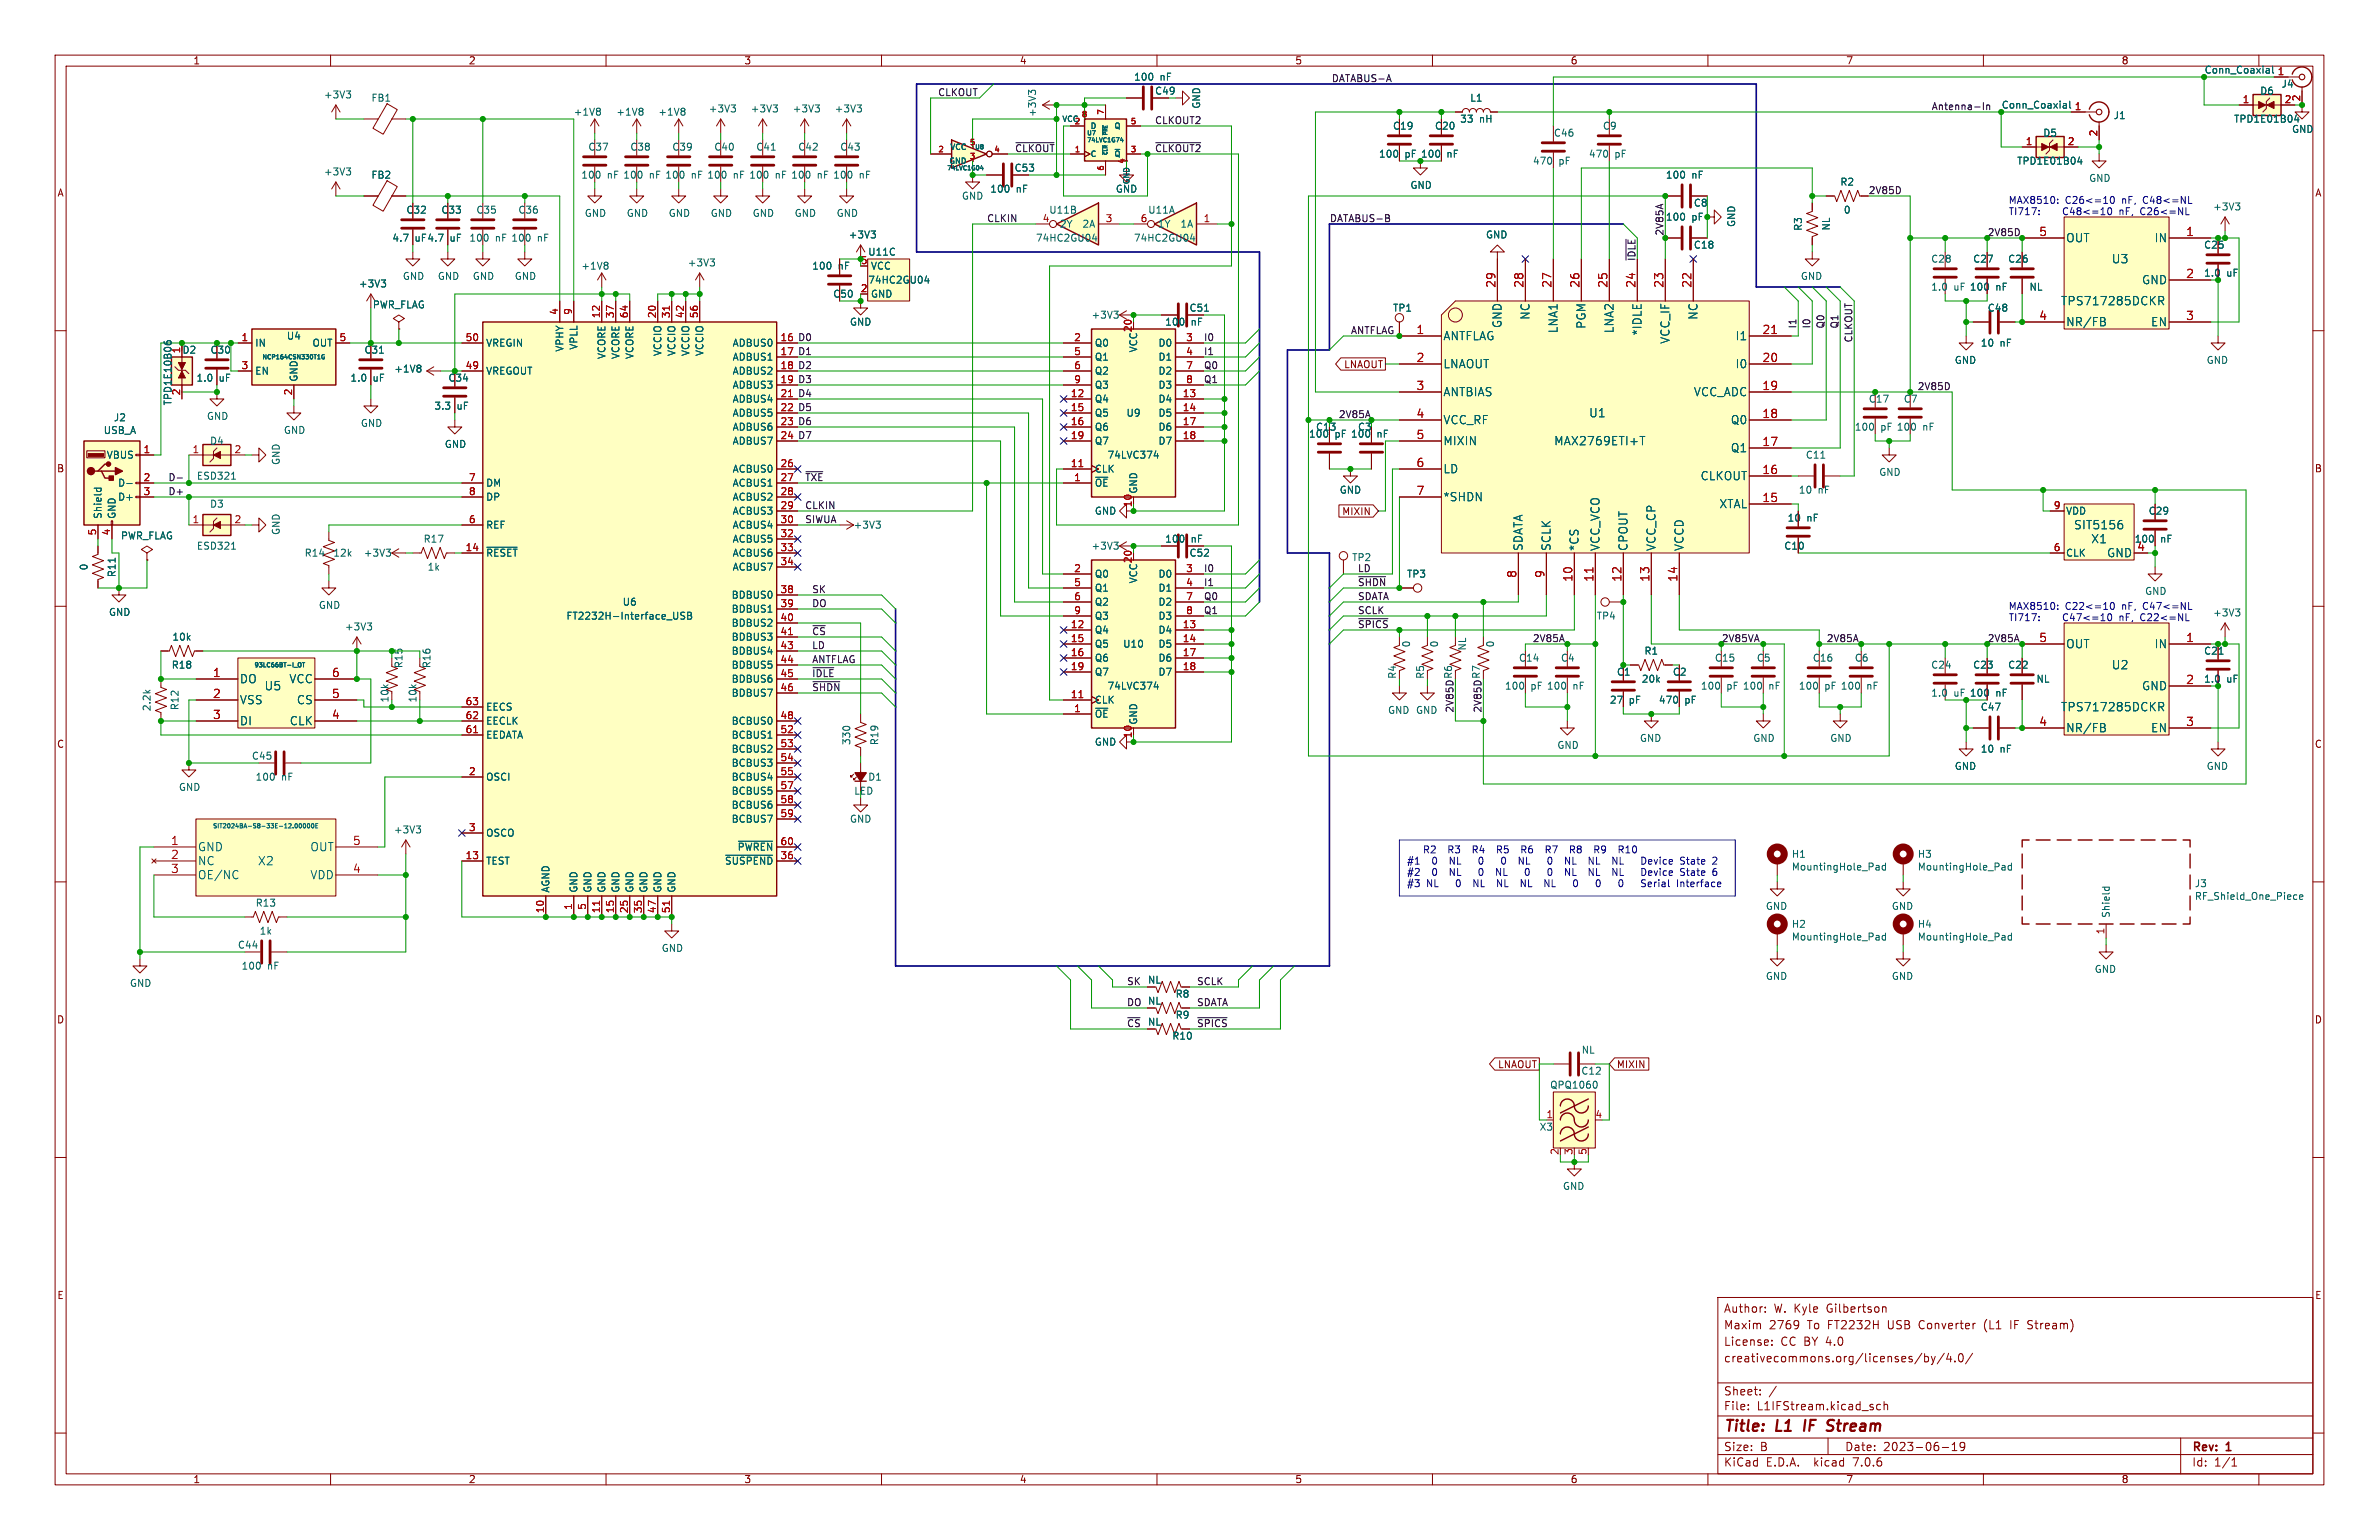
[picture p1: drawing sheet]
<svg xmlns="http://www.w3.org/2000/svg" width="432mm" height="279mm" viewBox="0 0 432 279" stroke-linecap="round" stroke-linejoin="round" font-family="sans-serif">
<defs><g id="words">
<g font-size="2.8" fill="#840000">
<text x="312.8" y="260.3">Title:</text>
<text x="322.5" y="260.3">L1</text>
<text x="328.3" y="260.3">IF</text>
<text x="333.3" y="260.3">Stream</text>
</g>
<g font-size="2.1" fill="#a90000">
<text x="370" y="42.9">5</text>
<text x="396.7" y="42.9">1</text>
<text x="271.5" y="52.3" transform="rotate(-90 271.5 52.3)">29</text>
<text x="276.6" y="52.3" transform="rotate(-90 276.6 52.3)">28</text>
<text x="281.7" y="52.3" transform="rotate(-90 281.7 52.3)">27</text>
<text x="286.8" y="52.3" transform="rotate(-90 286.8 52.3)">26</text>
<text x="291.8" y="52.3" transform="rotate(-90 291.8 52.3)">25</text>
<text x="296.9" y="52.3" transform="rotate(-90 296.9 52.3)">24</text>
<text x="302" y="52.3" transform="rotate(-90 302 52.3)">23</text>
<text x="307.1" y="52.3" transform="rotate(-90 307.1 52.3)">22</text>
<text x="396.7" y="50.5">2</text>
<text x="370" y="58.2">4</text>
<text x="396.7" y="58.2">3</text>
<text x="257" y="60.7">1</text>
<text x="257" y="65.8">2</text>
<text x="319.8" y="65.8">20</text>
<text x="319.8" y="60.7">21</text>
<text x="257" y="70.9">3</text>
<text x="319.8" y="70.9">19</text>
<text x="257" y="75.9">4</text>
<text x="319.8" y="75.9">18</text>
<text x="257" y="79.8">5</text>
<text x="319.8" y="81">17</text>
<text x="257" y="84.8">6</text>
<text x="257" y="89.9">7</text>
<text x="319.8" y="86.1">16</text>
<text x="319.8" y="91.2">15</text>
<text x="387.8" y="100.1">4</text>
<text x="275.3" y="104.9" transform="rotate(-90 275.3 104.9)">8</text>
<text x="280.4" y="104.9" transform="rotate(-90 280.4 104.9)">9</text>
<text x="285.5" y="105.6" transform="rotate(-90 285.5 105.6)">10</text>
<text x="289.3" y="105.6" transform="rotate(-90 289.3 105.6)">11</text>
<text x="294.4" y="105.6" transform="rotate(-90 294.4 105.6)">12</text>
<text x="299.5" y="105.6" transform="rotate(-90 299.5 105.6)">13</text>
<text x="304.5" y="105.6" transform="rotate(-90 304.5 105.6)">14</text>
<text x="370" y="116.6">5</text>
<text x="396.7" y="116.6">1</text>
<text x="38.6" y="122.9">1</text>
<text x="60.2" y="122.9">6</text>
<text x="396.7" y="124.2">2</text>
<text x="38.6" y="126.7">2</text>
<text x="38.6" y="130.6">3</text>
<text x="60.2" y="130.6">4</text>
<text x="60.2" y="126.7">5</text>
<text x="370" y="131.8">4</text>
<text x="396.7" y="131.8">3</text>
<text x="31" y="153.4">1</text>
<text x="31" y="156">2</text>
<text x="64" y="153.4">5</text>
<text x="31" y="158.5">3</text>
<text x="64" y="158.5">4</text>
</g>
<g font-size="2.1" fill="#006464">
<text x="374.9" y="44.2">OUT</text>
<text x="383.2" y="48">U3</text>
<text x="391" y="44.2">IN</text>
<text x="388.7" y="51.8">GND</text>
<text x="272.8" y="59.6" transform="rotate(-90 272.8 59.6)">GND</text>
<text x="277.8" y="58.1" transform="rotate(-90 277.8 58.1)">NC</text>
<text x="288" y="59.7" transform="rotate(-90 288 59.7)">PGM</text>
<text x="308.3" y="58.1" transform="rotate(-90 308.3 58.1)">NC</text>
<text x="374" y="55.6">TPS717285DCKR</text>
<text x="374.9" y="59.4">NR/FB</text>
<text x="390.4" y="59.4">EN</text>
<text x="261.9" y="61.9">ANTFLAG</text>
<text x="282.9" y="60.5" transform="rotate(-90 282.9 60.5)">LNA1</text>
<text x="293.1" y="60.5" transform="rotate(-90 293.1 60.5)">LNA2</text>
<text x="298.2" y="60.9" transform="rotate(-90 298.2 60.9)">*IDLE</text>
<text x="303.2" y="62.4" transform="rotate(-90 303.2 62.4)">VCC_IF</text>
<text x="314.9" y="61.9">I1</text>
<text x="261.9" y="67">LNAOUT</text>
<text x="314.9" y="67">I0</text>
<text x="261.9" y="72.1">ANTBIAS</text>
<text x="261.9" y="77.2">VCC_RF</text>
<text x="288.3" y="75.9">U1</text>
<text x="307.4" y="72.1">VCC_ADC</text>
<text x="314.1" y="77.2">Q0</text>
<text x="261.9" y="81">MIXIN</text>
<text x="282" y="81">MAX2769ETI+T</text>
<text x="314.1" y="82.3">Q1</text>
<text x="261.9" y="86.1">LD</text>
<text x="308.6" y="87.3">CLKOUT</text>
<text x="261.9" y="91.1">*SHDN</text>
<text x="312" y="92.4">XTAL</text>
<text x="276.6" y="100.1" transform="rotate(-90 276.6 100.1)">SDATA</text>
<text x="281.6" y="100.1" transform="rotate(-90 281.6 100.1)">SCLK</text>
<text x="286.7" y="100.1" transform="rotate(-90 286.7 100.1)">*CS</text>
<text x="290.5" y="100.1" transform="rotate(-90 290.5 100.1)">VCC_VCO</text>
<text x="295.6" y="100.1" transform="rotate(-90 295.6 100.1)">CPOUT</text>
<text x="300.7" y="100.1" transform="rotate(-90 300.7 100.1)">VCC_CP</text>
<text x="305.8" y="100.1" transform="rotate(-90 305.8 100.1)">VCCD</text>
<text x="376.4" y="96.2">SIT5156</text>
<text x="379.5" y="98.8">X1</text>
<text x="382.4" y="101.3">GND</text>
<text x="374.9" y="117.8">OUT</text>
<text x="391" y="117.8">IN</text>
<text x="43.4" y="124.2">DO</text>
<text x="47.9" y="125.5">U5</text>
<text x="52.5" y="124.2">VCC</text>
<text x="383.2" y="121.6">U2</text>
<text x="388.7" y="125.4">GND</text>
<text x="43.4" y="128">VSS</text>
<text x="43.4" y="131.8">DI</text>
<text x="52.5" y="131.8">CLK</text>
<text x="53.8" y="128">CS</text>
<text x="374" y="129.3">TPS717285DCKR</text>
<text x="374.9" y="133.1">NR/FB</text>
<text x="390.4" y="133.1">EN</text>
<text x="35.8" y="154.6">GND</text>
<text x="56.3" y="154.6">OUT</text>
<text x="35.8" y="157.2">NC</text>
<text x="35.8" y="159.7">OE/NC</text>
<text x="46.7" y="157.2">X2</text>
<text x="56.3" y="159.7">VDD</text>
</g>
<g font-size="2.1" fill="#840000">
<text x="312.8" y="238.4">Author:</text>
<text x="322" y="238.4">W. Kyle</text>
<text x="331.7" y="238.4">Gilbertson</text>
<text x="312.8" y="244.4">License:</text>
<text x="312.8" y="241.4">Maxim</text>
<text x="321.1" y="241.4">2769</text>
<text x="323.2" y="244.4">CC BY 4.0</text>
<text x="328.1" y="241.4">To FT2232H</text>
<text x="342.9" y="241.4">USB</text>
<text x="348.7" y="241.4">Converter</text>
<text x="360.7" y="241.4">(L1</text>
<text x="365.6" y="241.4">IF Stream)</text>
<text x="312.8" y="247.4">creativecommons.org/licenses/by/4.0/</text>
<text x="312.8" y="256.1">File:</text>
<text x="312.8" y="253.4">Sheet:</text>
<text x="318.9" y="256.1">L1IFStream.kicad_sch</text>
<text x="312.8" y="263.5">Size:</text>
<text x="319.5" y="263.5">B</text>
<text x="334.8" y="263.5">Date:</text>
<text x="341.8" y="263.5">2023-06-19</text>
<text x="397.8" y="263.7">Rev:</text>
<text x="404.2" y="263.7">1</text>
<text x="312.8" y="266.3">KiCad</text>
<text x="320.5" y="266.3">E.D.A.</text>
<text x="329.4" y="266.3">kicad</text>
<text x="336.6" y="266.3">7.0.6</text>
<text x="397.8" y="266.3">Id:</text>
<text x="401.9" y="266.3">1/1</text>
</g>
<g font-size="1.8" fill="#840000">
<text x="35" y="11.9">1</text>
<text x="85" y="11.9">2</text>
<text x="135" y="11.9">3</text>
<text x="185" y="11.9">4</text>
<text x="235" y="11.9">5</text>
<text x="285" y="11.9">6</text>
<text x="335" y="11.9">7</text>
<text x="385" y="11.9">8</text>
<text x="209.6" y="17.4">C49</text>
<text x="10.3" y="35.9">A</text>
<text x="184.1" y="31.3">C53</text>
<text x="420.1" y="35.9">A</text>
<text x="215.8" y="56.7">C51</text>
<text x="243.9" y="67">LNAOUT</text>
<text x="10.3" y="85.9">B</text>
<text x="420.1" y="85.9">B</text>
<text x="243.5" y="93.7">MIXIN</text>
<text x="10.3" y="135.9">C</text>
<text x="420.1" y="135.9">C</text>
<text x="208.3" y="178.7">NL</text>
<text x="10.3" y="185.9">D</text>
<text x="208.3" y="182.5">NL</text>
<text x="420.1" y="185.9">D</text>
<text x="208.3" y="186.3">NL</text>
<text x="271.8" y="194">LNAOUT</text>
<text x="293.4" y="194">MIXIN</text>
<text x="10.3" y="235.9">E</text>
<text x="420.1" y="235.9">E</text>
<text x="35" y="269.3">1</text>
<text x="85" y="269.3">2</text>
<text x="135" y="269.3">3</text>
<text x="185" y="269.3">4</text>
<text x="235" y="269.3">5</text>
<text x="285" y="269.3">6</text>
<text x="335" y="269.3">7</text>
<text x="385" y="269.3">8</text>
</g>
<g font-size="1.8" fill="#0f0f0f">
<text x="170.2" y="17.5">CLKOUT</text>
<text x="241.6" y="15">DATABUS-A</text>
<text x="209.5" y="22.6">CLKOUT2</text>
<text x="350.5" y="20.1">Antenna-In</text>
<text x="184.1" y="27.7">~{CLKOUT}</text>
<text x="209.5" y="27.7">~{CLKOUT2}</text>
<text x="339.1" y="35.3">2V85D</text>
<text x="179.1" y="40.4">CLKIN</text>
<text x="241.3" y="40.4">DATABUS-B</text>
<text x="296.9" y="47.4" transform="rotate(-90 296.9 47.4)">~{IDLE}</text>
<text x="302" y="42.8" transform="rotate(-90 302 42.8)">2V85A</text>
<text x="360.7" y="42.9">2V85D</text>
<text x="326.1" y="59.7" transform="rotate(-90 326.1 59.7)">I1</text>
<text x="328.7" y="59.7" transform="rotate(-90 328.7 59.7)">I0</text>
<text x="331.2" y="59.7" transform="rotate(-90 331.2 59.7)">Q0</text>
<text x="333.7" y="59.7" transform="rotate(-90 333.7 59.7)">Q1</text>
<text x="144.8" y="62">D0</text>
<text x="144.8" y="64.5">D1</text>
<text x="218.4" y="64.5">I1</text>
<text x="218.4" y="62">I0</text>
<text x="245.1" y="60.7">ANTFLAG</text>
<text x="336.3" y="62.2" transform="rotate(-90 336.3 62.2)">CLKOUT</text>
<text x="144.8" y="67">D2</text>
<text x="144.8" y="69.6">D3</text>
<text x="218.4" y="69.6">Q1</text>
<text x="218.4" y="67">Q0</text>
<text x="348" y="70.9">2V85D</text>
<text x="144.8" y="77.2">D6</text>
<text x="144.8" y="74.7">D5</text>
<text x="144.8" y="72.1">D4</text>
<text x="242.9" y="75.9">2V85A</text>
<text x="144.8" y="79.7">D7</text>
<text x="30.5" y="89.9">D+</text>
<text x="30.5" y="87.4">D-</text>
<text x="146" y="87.4">~{TXE}</text>
<text x="146" y="92.4">CLKIN</text>
<text x="146" y="95">SIWUA</text>
<text x="147.3" y="107.7">SK</text>
<text x="218.4" y="106.4">I1</text>
<text x="218.4" y="103.9">I0</text>
<text x="246.4" y="103.9">LD</text>
<text x="246.4" y="106.4">~{SHDN}</text>
<text x="147.3" y="110.2">DO</text>
<text x="218.4" y="111.5">Q1</text>
<text x="218.4" y="109">Q0</text>
<text x="246.4" y="111.5">SCLK</text>
<text x="246.4" y="109">SDATA</text>
<text x="147.3" y="117.8">LD</text>
<text x="147.3" y="115.3">~{CS}</text>
<text x="246.4" y="114">~{SPICS}</text>
<text x="278.1" y="116.6">2V85A</text>
<text x="312.4" y="116.6">2V85VA</text>
<text x="331.5" y="116.6">2V85A</text>
<text x="360.7" y="116.6">2V85A</text>
<text x="147.3" y="120.4">ANTFLAG</text>
<text x="147.3" y="125.5">~{SHDN}</text>
<text x="147.3" y="122.9">~{IDLE}</text>
<text x="263.9" y="129.4" transform="rotate(-90 263.9 129.4)">2V85D R6</text>
<text x="269" y="129.4" transform="rotate(-90 269 129.4)">2V85D R7</text>
<text x="204.5" y="178.8">SK</text>
<text x="217.2" y="178.8">SCLK</text>
<text x="204.5" y="182.6">DO NL</text>
<text x="217.2" y="182.6">SDATA</text>
<text x="204.5" y="186.4">~{CS}</text>
<text x="217.2" y="186.4">~{SPICS}</text>
</g>
<g font-size="1.8" fill="#006464">
<text x="205.7" y="14.8">100</text>
<text x="210.5" y="14.8">nF</text>
<text x="400.1" y="13.6">Conn_Coaxial</text>
<text x="410.1" y="17.4">D6</text>
<text x="414" y="16.1">J4</text>
<text x="58.7" y="18.1">+3V3</text>
<text x="67.3" y="18.6">FB1</text>
<text x="104" y="21.2">+1V8</text>
<text x="111.8" y="21.2">+1V8</text>
<text x="119.4" y="21.2">+1V8</text>
<text x="128.5" y="20.6">+3V3</text>
<text x="136.2" y="20.6">+3V3</text>
<text x="143.8" y="20.6">+3V3</text>
<text x="151.4" y="20.6">+3V3</text>
<text x="188.2" y="21.3" transform="rotate(-90 188.2 21.3)">+3V3</text>
<text x="218" y="19.8" transform="rotate(-90 218 19.8)">GND</text>
<text x="252.7" y="23.7">C19</text>
<text x="260.4" y="23.7">C20</text>
<text x="264.9" y="22.5">33</text>
<text x="266.8" y="18.6">L1</text>
<text x="268.5" y="22.5">nH</text>
<text x="290.8" y="23.7">C9</text>
<text x="363.2" y="19.9">Conn_Coaxial</text>
<text x="383.6" y="21.8">J1</text>
<text x="404.8" y="22.5">TPD1E01B04</text>
<text x="106.7" y="27.5">C37</text>
<text x="114.3" y="27.5">C38</text>
<text x="121.9" y="27.5">C39</text>
<text x="129.5" y="27.5">C40</text>
<text x="137.2" y="27.5">C41</text>
<text x="144.8" y="27.5">C42</text>
<text x="152.4" y="27.5">C43</text>
<text x="250.2" y="28.8">100</text>
<text x="262.6" y="28.8">nF</text>
<text x="282" y="25">C46</text>
<text x="288.3" y="28.8">470</text>
<text x="293.1" y="28.8">pF</text>
<text x="370.8" y="25">D5</text>
<text x="415.9" y="24.3">GND</text>
<text x="58.7" y="32">+3V3</text>
<text x="67.3" y="32.6">FB2</text>
<text x="105.4" y="32.6">100</text>
<text x="110.2" y="32.6">nF 100</text>
<text x="117.8" y="32.6">nF 100</text>
<text x="125.5" y="32.6">nF 100</text>
<text x="133.1" y="32.6">nF 100</text>
<text x="140.7" y="32.6">nF 100</text>
<text x="148.3" y="32.6">nF 100</text>
<text x="155.9" y="32.6">nF</text>
<text x="179.6" y="35.2">100</text>
<text x="184.4" y="35.2">nF</text>
<text x="202.4" y="35.2">GND</text>
<text x="255.9" y="34.5">GND</text>
<text x="278.1" y="30.1">470</text>
<text x="282.9" y="30.1">pF</text>
<text x="302.3" y="32.6">100</text>
<text x="307.1" y="32.6">nF</text>
<text x="333.9" y="33.9">R2</text>
<text x="365.5" y="30.1">TPD1E01B04</text>
<text x="379.1" y="33.2">GND</text>
<text x="73.7" y="39">C32</text>
<text x="80" y="39">C33</text>
<text x="86.4" y="39">C35</text>
<text x="94" y="39">C36</text>
<text x="106" y="39.5">GND</text>
<text x="113.7" y="39.5">GND</text>
<text x="121.3" y="39.5">GND</text>
<text x="128.9" y="39.5">GND</text>
<text x="136.5" y="39.5">GND</text>
<text x="144.1" y="39.5">GND</text>
<text x="151.8" y="39.5">GND</text>
<text x="174.5" y="36.4">GND</text>
<text x="190.3" y="39">U11B</text>
<text x="192.3" y="41.5">2Y</text>
<text x="196.4" y="41.5">2A</text>
<text x="208.3" y="39">U11A</text>
<text x="210.1" y="41.5">1Y</text>
<text x="214.2" y="41.5">1A</text>
<text x="302.3" y="40.2">100</text>
<text x="307.1" y="40.2">pF</text>
<text x="307.4" y="37.7">C8</text>
<text x="315.1" y="41.3" transform="rotate(-90 315.1 41.3)">GND</text>
<text x="327.3" y="42" transform="rotate(-90 327.3 42)">R3</text>
<text x="332.3" y="41.9" transform="rotate(-90 332.3 41.9)">NL</text>
<text x="334.6" y="39">0</text>
<text x="401.6" y="38.4">+3V3</text>
<text x="71.1" y="44">4.7</text>
<text x="75.3" y="44">uF4.7</text>
<text x="81.7" y="44">uF</text>
<text x="85.1" y="44">100</text>
<text x="89.9" y="44">nF 100</text>
<text x="97.5" y="44">nF</text>
<text x="153.9" y="43.5">+3V3</text>
<text x="157.5" y="46.6">U11C</text>
<text x="187.9" y="44">74HC2GU04</text>
<text x="205.7" y="44">74HC2GU04</text>
<text x="269.6" y="43.5">GND</text>
<text x="307.4" y="45.3">C18</text>
<text x="350.4" y="47.9">C28</text>
<text x="358" y="47.9">C27</text>
<text x="364.4" y="47.9">C26</text>
<text x="400" y="45.3">C25</text>
<text x="65" y="52.3">+3V3</text>
<text x="73" y="51">GND</text>
<text x="79.4" y="51">GND</text>
<text x="85.7" y="51">GND</text>
<text x="93.3" y="51">GND</text>
<text x="105.4" y="49.1">+1V8</text>
<text x="124.7" y="48.5">+3V3</text>
<text x="147.3" y="49.1">100</text>
<text x="152.1" y="49.1">nF</text>
<text x="157.5" y="51.7">74HC2GU04</text>
<text x="158" y="49.1">VCC</text>
<text x="326.8" y="51">GND</text>
<text x="350.4" y="52.9">1.0</text>
<text x="354.6" y="52.9">uF 100</text>
<text x="357.4" y="52.9">100</text>
<text x="362.2" y="52.9">nF</text>
<text x="368.3" y="52.9">NL</text>
<text x="400" y="50.4">1.0</text>
<text x="404.2" y="50.4">uF</text>
<text x="67.6" y="56.2">PWR_FLAG</text>
<text x="151.1" y="54.2">C50</text>
<text x="154.2" y="59.3">GND</text>
<text x="158" y="54.2">GND</text>
<text x="198" y="58">+3V3</text>
<text x="211.4" y="59.3">100</text>
<text x="216.2" y="59.3">nF</text>
<text x="252.7" y="56.7">TP1</text>
<text x="360.7" y="56.7">C48</text>
<text x="33" y="64.4">D2</text>
<text x="38.1" y="64.4">C30</text>
<text x="46.2" y="63.1">IN</text>
<text x="52" y="61.8">U4</text>
<text x="56.6" y="63.1">OUT</text>
<text x="66" y="64.4">C31</text>
<text x="88.1" y="63.1">VREGIN</text>
<text x="102.5" y="63.9" transform="rotate(-90 102.5 63.9)">VPHY</text>
<text x="105" y="63.5" transform="rotate(-90 105 63.5)">VPLL</text>
<text x="110.1" y="65.2" transform="rotate(-90 110.1 65.2)">VCORE</text>
<text x="112.6" y="65.2" transform="rotate(-90 112.6 65.2)">VCORE</text>
<text x="115.2" y="65.2" transform="rotate(-90 115.2 65.2)">VCORE</text>
<text x="120.2" y="64.7" transform="rotate(-90 120.2 64.7)">VCCIO</text>
<text x="122.8" y="64.7" transform="rotate(-90 122.8 64.7)">VCCIO</text>
<text x="125.3" y="64.7" transform="rotate(-90 125.3 64.7)">VCCIO</text>
<text x="127.9" y="64.7" transform="rotate(-90 127.9 64.7)">VCCIO</text>
<text x="132.9" y="63.1">ADBUS0</text>
<text x="132.9" y="65.6">ADBUS1</text>
<text x="198.6" y="63.1">Q0</text>
<text x="198.6" y="65.6">Q1</text>
<text x="206.6" y="64" transform="rotate(-90 206.6 64)">VCC</text>
<text x="210.2" y="63.1">D0</text>
<text x="210.2" y="65.6">D1</text>
<text x="359.4" y="63.1">10</text>
<text x="363" y="63.1">nF</text>
<text x="35.6" y="69.4">1.0</text>
<text x="39.8" y="69.4">uF</text>
<text x="46.2" y="68.2">EN</text>
<text x="54.2" y="69.3" transform="rotate(-90 54.2 69.3)">GND</text>
<text x="63.5" y="69.4">1.0</text>
<text x="67.7" y="69.4">uF</text>
<text x="71.5" y="67.8">+1V8</text>
<text x="81.3" y="69.4">C34</text>
<text x="88.1" y="68.2">VREGOUT</text>
<text x="132.9" y="68.2">ADBUS2</text>
<text x="132.9" y="70.7">ADBUS3</text>
<text x="198.6" y="68.2">Q2</text>
<text x="198.6" y="70.7">Q3</text>
<text x="210.2" y="68.2">D2</text>
<text x="210.2" y="70.7">D3</text>
<text x="354.7" y="66.2">GND</text>
<text x="400.4" y="66.2">GND</text>
<text x="20.6" y="76.6">J2</text>
<text x="31.3" y="73.7" transform="rotate(-90 31.3 73.7)">TPD1E10B06</text>
<text x="37.5" y="76.4">GND</text>
<text x="65.4" y="77.6">GND</text>
<text x="78.7" y="74.5">3.3</text>
<text x="82.9" y="74.5">uF</text>
<text x="132.9" y="73.3">ADBUS4</text>
<text x="132.9" y="75.8">ADBUS5</text>
<text x="198.6" y="73.3">Q4</text>
<text x="198.6" y="75.8">Q5</text>
<text x="204.4" y="75.8">U9</text>
<text x="210.2" y="73.3">D4</text>
<text x="210.2" y="75.8">D5</text>
<text x="339.1" y="73.3">C17</text>
<text x="345.5" y="73.3">C7</text>
<text x="18.7" y="78.9">USB_A</text>
<text x="19.3" y="83.4">VBUS</text>
<text x="38" y="80.9">D4</text>
<text x="51.4" y="78.9">GND</text>
<text x="80.6" y="81.5">GND</text>
<text x="132.9" y="78.3">ADBUS6</text>
<text x="132.9" y="80.9">ADBUS7</text>
<text x="198.6" y="78.3">Q6</text>
<text x="198.6" y="80.9">Q7</text>
<text x="200.9" y="83.4">74LVC374</text>
<text x="210.2" y="78.3">D6</text>
<text x="210.2" y="80.9">D7</text>
<text x="237.5" y="79.6">100</text>
<text x="238.8" y="78.3">C13</text>
<text x="242.3" y="79.6">pF 100</text>
<text x="246.4" y="78.3">C3</text>
<text x="249.9" y="79.6">nF</text>
<text x="327.7" y="83.4">C11</text>
<text x="336.6" y="78.3">100</text>
<text x="341.4" y="78.3">pF 100</text>
<text x="349" y="78.3">nF</text>
<text x="21.3" y="88.5">D-</text>
<text x="35.6" y="87.2">ESD321</text>
<text x="51" y="84.5" transform="rotate(-90 51 84.5)">GND</text>
<text x="88.1" y="88.5">DM</text>
<text x="132.9" y="86">ACBUS0</text>
<text x="132.9" y="88.5">ACBUS1</text>
<text x="198.6" y="88.5">~{OE}</text>
<text x="198.6" y="86">CLK</text>
<text x="206.6" y="89.7" transform="rotate(-90 206.6 89.7)">GND</text>
<text x="243.1" y="89.8">GND</text>
<text x="326.4" y="89.8">10</text>
<text x="330" y="89.8">nF</text>
<text x="341" y="86.5">GND</text>
<text x="18.6" y="94.2" transform="rotate(-90 18.6 94.2)">Shield</text>
<text x="21.2" y="94.2" transform="rotate(-90 21.2 94.2)">GND</text>
<text x="21.3" y="91">D+</text>
<text x="38" y="92.3">D3</text>
<text x="88.1" y="91">DP</text>
<text x="132.9" y="91">ACBUS2</text>
<text x="132.9" y="93.6">ACBUS3</text>
<text x="198.6" y="93.6">GND</text>
<text x="324.4" y="94.8">10</text>
<text x="328" y="94.8">nF</text>
<text x="374.9" y="93.6">VDD</text>
<text x="389.9" y="93.6">C29</text>
<text x="21.9" y="98.1">PWR_FLAG</text>
<text x="35.6" y="99.9">ESD321</text>
<text x="51" y="97.2" transform="rotate(-90 51 97.2)">GND</text>
<text x="55.2" y="101.2">R14</text>
<text x="60.4" y="101.2">12k</text>
<text x="65.9" y="101.2">+3V3</text>
<text x="76.8" y="98.7">R17</text>
<text x="88.1" y="101.2">~{RESET}</text>
<text x="88.1" y="96.1">REF</text>
<text x="132.9" y="96.1">ACBUS4</text>
<text x="132.9" y="98.7">ACBUS5</text>
<text x="132.9" y="101.2">ACBUS6</text>
<text x="154.8" y="96.1">+3V3</text>
<text x="198" y="99.9">+3V3</text>
<text x="211.4" y="98.7">100</text>
<text x="215.8" y="101.2">C52</text>
<text x="216.2" y="98.7">nF</text>
<text x="323.8" y="99.9">C10</text>
<text x="374.9" y="101.2">CLK</text>
<text x="387.4" y="98.7">100</text>
<text x="392.2" y="98.7">nF</text>
<text x="16.1" y="103.6" transform="rotate(-90 16.1 103.6)">0</text>
<text x="21.2" y="104.8" transform="rotate(-90 21.2 104.8)">R11</text>
<text x="77.5" y="103.7">1k</text>
<text x="132.9" y="103.7">ACBUS7</text>
<text x="198.6" y="105">Q0</text>
<text x="198.6" y="107.5">Q1</text>
<text x="206.6" y="105.9" transform="rotate(-90 206.6 105.9)">VCC</text>
<text x="210.2" y="105">D0</text>
<text x="210.2" y="107.5">D1</text>
<text x="245.3" y="102">TP2</text>
<text x="255.3" y="105">TP3</text>
<text x="19.7" y="111.9">GND</text>
<text x="57.8" y="110.7">GND</text>
<text x="102.7" y="112.6">FT2232H-Interface_USB</text>
<text x="112.9" y="110.1">U6</text>
<text x="132.7" y="108.8">BDBUS0</text>
<text x="132.7" y="111.4">BDBUS1</text>
<text x="132.7" y="113.9">BDBUS2</text>
<text x="198.6" y="110.1">Q2</text>
<text x="198.6" y="112.6">Q3</text>
<text x="210.2" y="110.1">D2</text>
<text x="210.2" y="112.6">D3</text>
<text x="289.7" y="112.6">TP4</text>
<text x="389.2" y="108.1">GND</text>
<text x="401.6" y="112">+3V3</text>
<text x="31.2" y="116.4">10k</text>
<text x="62.5" y="114.6">+3V3</text>
<text x="132.7" y="116.4">BDBUS3</text>
<text x="132.7" y="119">BDBUS4</text>
<text x="198.6" y="115.2">Q4</text>
<text x="198.6" y="117.7">Q5</text>
<text x="203.8" y="117.7">U10</text>
<text x="210.2" y="115.2">D4</text>
<text x="210.2" y="117.7">D5</text>
<text x="256.1" y="117.5" transform="rotate(-90 256.1 117.5)">0</text>
<text x="261.2" y="117.5" transform="rotate(-90 261.2 117.5)">0</text>
<text x="266.3" y="118.1" transform="rotate(-90 266.3 118.1)">NL</text>
<text x="271.4" y="117.5" transform="rotate(-90 271.4 117.5)">0</text>
<text x="298.4" y="119">R1</text>
<text x="400" y="119">C21</text>
<text x="31.1" y="121.5">R18</text>
<text x="73.3" y="121.3" transform="rotate(-90 73.3 121.3)">R15</text>
<text x="78.3" y="121.3" transform="rotate(-90 78.3 121.3)">R16</text>
<text x="132.7" y="121.5">BDBUS5</text>
<text x="132.7" y="124.1">BDBUS6</text>
<text x="198.6" y="120.2">Q6</text>
<text x="198.6" y="122.8">Q7</text>
<text x="200.9" y="125.3">74LVC374</text>
<text x="210.2" y="120.2">D6</text>
<text x="210.2" y="122.8">D7</text>
<text x="253.6" y="123.3" transform="rotate(-90 253.6 123.3)">R4</text>
<text x="258.7" y="123.3" transform="rotate(-90 258.7 123.3)">R5</text>
<text x="273.1" y="125.3">100</text>
<text x="275.6" y="120.2">C14</text>
<text x="277.9" y="125.3">pF 100</text>
<text x="283.2" y="120.2">C4</text>
<text x="285.5" y="125.3">nF</text>
<text x="293.4" y="122.8">C1</text>
<text x="297.9" y="124.1">20k</text>
<text x="303.5" y="122.8">C2</text>
<text x="308.6" y="125.3">100</text>
<text x="311.2" y="120.2">C15</text>
<text x="313.4" y="125.3">pF 100</text>
<text x="318.8" y="120.2">C5</text>
<text x="321" y="125.3">nF</text>
<text x="326.4" y="125.3">100</text>
<text x="328.9" y="120.2">C16</text>
<text x="331.2" y="125.3">pF 100</text>
<text x="336.6" y="120.2">C6</text>
<text x="338.8" y="125.3">nF</text>
<text x="350.4" y="121.5">C24</text>
<text x="358" y="121.5">C23</text>
<text x="364.4" y="121.5">C22</text>
<text x="369.5" y="124.1">NL</text>
<text x="400" y="124.1">1.0</text>
<text x="404.2" y="124.1">uF</text>
<text x="27.5" y="129.1" transform="rotate(-90 27.5 129.1)">2.2k</text>
<text x="32.6" y="128.9" transform="rotate(-90 32.6 128.9)">R12</text>
<text x="70.7" y="127.6" transform="rotate(-90 70.7 127.6)">10k</text>
<text x="75.8" y="127.6" transform="rotate(-90 75.8 127.6)">10k</text>
<text x="88.1" y="131.7">EECLK</text>
<text x="88.1" y="129.1">EECS</text>
<text x="132.7" y="126.6">BDBUS7</text>
<text x="132.7" y="131.7">BCBUS0</text>
<text x="198.6" y="130.4">~{OE}</text>
<text x="198.6" y="127.9">CLK</text>
<text x="206.6" y="131.6" transform="rotate(-90 206.6 131.6)">GND</text>
<text x="251.8" y="129.7">GND GND</text>
<text x="292.1" y="127.9">27</text>
<text x="295.7" y="127.9">pF</text>
<text x="301" y="127.9">470</text>
<text x="305.8" y="127.9">pF</text>
<text x="350.4" y="126.6">1.0</text>
<text x="354.6" y="126.6">uF 100</text>
<text x="357.4" y="126.6">100</text>
<text x="359.4" y="129.1">C47</text>
<text x="362.2" y="126.6">nF</text>
<text x="88.1" y="134.2">EEDATA</text>
<text x="132.7" y="134.2">BCBUS1</text>
<text x="132.7" y="136.8">BCBUS2</text>
<text x="154.5" y="135.3" transform="rotate(-90 154.5 135.3)">330</text>
<text x="159.6" y="135.3" transform="rotate(-90 159.6 135.3)">R19</text>
<text x="198.6" y="135.5">GND</text>
<text x="282.6" y="136.1">GND</text>
<text x="297.6" y="134.8">GND</text>
<text x="318.1" y="134.8">GND</text>
<text x="332.1" y="134.8">GND</text>
<text x="359.4" y="136.8">10</text>
<text x="363" y="136.8">nF</text>
<text x="32.4" y="143.7">GND</text>
<text x="45.6" y="138">C45</text>
<text x="46.3" y="141.8">100</text>
<text x="51.1" y="141.8">nF</text>
<text x="88.1" y="141.8">OSCI</text>
<text x="132.7" y="139.3">BCBUS3</text>
<text x="132.7" y="141.8">BCBUS4</text>
<text x="157.5" y="141.8">D1</text>
<text x="354.7" y="139.9">GND</text>
<text x="400.4" y="139.9">GND</text>
<text x="132.7" y="144.4">BCBUS5</text>
<text x="132.7" y="146.9">BCBUS6</text>
<text x="132.7" y="149.5">BCBUS7</text>
<text x="154.2" y="149.5">GND</text>
<text x="71.4" y="151.4">+3V3</text>
<text x="88.1" y="152">OSCO</text>
<text x="133.8" y="154.5">~{PWREN}</text>
<text x="325.1" y="155.8">H1</text>
<text x="348" y="155.8">H3</text>
<text x="88.1" y="157.1">TEST</text>
<text x="131.5" y="157.1">~{SUSPEND}</text>
<text x="325.1" y="158.1">MountingHole_Pad</text>
<text x="348" y="158.1">MountingHole_Pad</text>
<text x="398.3" y="161.2">J3</text>
<text x="46.3" y="164.7">R13</text>
<text x="99.9" y="162.1" transform="rotate(-90 99.9 162.1)">AGND</text>
<text x="105" y="162.1" transform="rotate(-90 105 162.1)">GND</text>
<text x="107.5" y="162.1" transform="rotate(-90 107.5 162.1)">GND</text>
<text x="110.1" y="162.1" transform="rotate(-90 110.1 162.1)">GND</text>
<text x="112.6" y="162.1" transform="rotate(-90 112.6 162.1)">GND</text>
<text x="115.2" y="162.1" transform="rotate(-90 115.2 162.1)">GND</text>
<text x="117.7" y="162.1" transform="rotate(-90 117.7 162.1)">GND</text>
<text x="120.2" y="162.1" transform="rotate(-90 120.2 162.1)">GND</text>
<text x="122.8" y="162.1" transform="rotate(-90 122.8 162.1)">GND</text>
<text x="320.4" y="165.3">GND</text>
<text x="343.3" y="165.3">GND</text>
<text x="383.1" y="166.6" transform="rotate(-90 383.1 166.6)">Shield</text>
<text x="398.3" y="163.5">RF_Shield_One_Piece</text>
<text x="43.1" y="172.3">C44</text>
<text x="47" y="169.8">1k</text>
<text x="120" y="172.9">GND</text>
<text x="325.1" y="168.5">H2</text>
<text x="325.1" y="170.8">MountingHole_Pad</text>
<text x="348" y="168.5">H4</text>
<text x="348" y="170.8">MountingHole_Pad</text>
<text x="23.5" y="179.2">GND</text>
<text x="43.8" y="176.1">100</text>
<text x="48.6" y="176.1">nF</text>
<text x="320.4" y="178">GND</text>
<text x="343.3" y="178">GND</text>
<text x="380.1" y="176.7">GND</text>
<text x="213.3" y="181.2">R8</text>
<text x="213.3" y="185">R9</text>
<text x="212.7" y="188.8">R10</text>
<text x="287" y="191.4">NL</text>
<text x="281.3" y="197.7">QPQ1060</text>
<text x="286.9" y="195.2">C12</text>
<text x="279.4" y="205.3">X3</text>
<text x="283.6" y="216.1">GND</text>
</g>
<g font-size="1.8" fill="#a90000">
<text x="413.3" y="13.7">1</text>
<text x="376.5" y="20.1">1</text>
<text x="407" y="18.8">1</text>
<text x="414.6" y="18.8">2</text>
<text x="417.6" y="18.5" transform="rotate(-90 417.6 18.5)">2</text>
<text x="367.6" y="26.4">1</text>
<text x="375.2" y="26.4">2</text>
<text x="380.7" y="24.8" transform="rotate(-90 380.7 24.8)">2</text>
<text x="189.2" y="40.4">4</text>
<text x="200.6" y="40.4">3</text>
<text x="206.9" y="40.4">6</text>
<text x="218.4" y="40.4">1</text>
<text x="156.1" y="53.1">2</text>
<text x="101.3" y="57.2" transform="rotate(-90 101.3 57.2)">4</text>
<text x="103.9" y="57.2" transform="rotate(-90 103.9 57.2)">9</text>
<text x="109" y="57.8" transform="rotate(-90 109 57.8)">12</text>
<text x="111.5" y="57.8" transform="rotate(-90 111.5 57.8)">37</text>
<text x="114" y="57.8" transform="rotate(-90 114 57.8)">64</text>
<text x="119.1" y="57.8" transform="rotate(-90 119.1 57.8)">20</text>
<text x="121.7" y="57.8" transform="rotate(-90 121.7 57.8)">31</text>
<text x="124.2" y="57.8" transform="rotate(-90 124.2 57.8)">42</text>
<text x="126.7" y="57.8" transform="rotate(-90 126.7 57.8)">56</text>
<text x="32.8" y="64.2" transform="rotate(-90 32.8 64.2)">1</text>
<text x="43.7" y="62">1</text>
<text x="61.5" y="62">5</text>
<text x="84.4" y="62">50</text>
<text x="141.6" y="62">16</text>
<text x="141.6" y="64.5">17</text>
<text x="194.9" y="62">2</text>
<text x="194.9" y="64.5">5</text>
<text x="205.5" y="60.4" transform="rotate(-90 205.5 60.4)">20</text>
<text x="215.2" y="62">3</text>
<text x="215.2" y="64.5">4</text>
<text x="32.8" y="71.8" transform="rotate(-90 32.8 71.8)">2</text>
<text x="43.7" y="67.1">3</text>
<text x="53.1" y="71.8" transform="rotate(-90 53.1 71.8)">2</text>
<text x="84.4" y="67.1">49</text>
<text x="141.6" y="67.1">18</text>
<text x="141.6" y="69.6">19</text>
<text x="194.9" y="67.1">6</text>
<text x="194.9" y="69.6">9</text>
<text x="215.2" y="67.1">7</text>
<text x="215.2" y="69.6">8</text>
<text x="141.6" y="72.1">21</text>
<text x="141.6" y="74.7">22</text>
<text x="141.6" y="77.2">23</text>
<text x="194.3" y="72.1">12</text>
<text x="194.3" y="74.7">15</text>
<text x="194.3" y="77.2">16</text>
<text x="214.6" y="72.1">13</text>
<text x="214.6" y="74.7">14</text>
<text x="214.6" y="77.2">17</text>
<text x="26" y="82.3">1</text>
<text x="34.9" y="82.3">1</text>
<text x="42.5" y="82.3">2</text>
<text x="141.6" y="79.8">24</text>
<text x="194.3" y="79.8">19</text>
<text x="214.6" y="79.8">18</text>
<text x="26" y="87.4">2</text>
<text x="26" y="89.9">3</text>
<text x="85" y="87.4">7</text>
<text x="85" y="89.9">8</text>
<text x="141.6" y="84.8">26</text>
<text x="141.6" y="87.4">27</text>
<text x="141.6" y="89.9">28</text>
<text x="194.3" y="84.8">11</text>
<text x="194.9" y="87.4">1</text>
<text x="34.9" y="95">1</text>
<text x="42.5" y="95">2</text>
<text x="85" y="95">6</text>
<text x="141.6" y="92.5">29</text>
<text x="141.6" y="95">30</text>
<text x="205.5" y="92.1" transform="rotate(-90 205.5 92.1)">10</text>
<text x="372.7" y="92.5">9</text>
<text x="17.5" y="97.2" transform="rotate(-90 17.5 97.2)">5</text>
<text x="20.1" y="97.2" transform="rotate(-90 20.1 97.2)">4</text>
<text x="84.4" y="100.1">14</text>
<text x="141.6" y="97.5">32</text>
<text x="141.6" y="100.1">33</text>
<text x="372.7" y="100.1">6</text>
<text x="141.6" y="102.6">34</text>
<text x="141.6" y="107.7">38</text>
<text x="194.9" y="103.9">2</text>
<text x="194.9" y="106.4">5</text>
<text x="205.5" y="102.3" transform="rotate(-90 205.5 102.3)">20</text>
<text x="215.2" y="103.9">3</text>
<text x="215.2" y="106.4">4</text>
<text x="141.6" y="110.2">39</text>
<text x="141.6" y="112.8">40</text>
<text x="194.9" y="109">6</text>
<text x="194.9" y="111.5">9</text>
<text x="215.2" y="109">7</text>
<text x="215.2" y="111.5">8</text>
<text x="141.6" y="115.3">41</text>
<text x="141.6" y="117.9">43</text>
<text x="194.3" y="114">12</text>
<text x="194.3" y="116.6">15</text>
<text x="194.3" y="119.1">16</text>
<text x="214.6" y="114">13</text>
<text x="214.6" y="116.6">14</text>
<text x="214.6" y="119.1">17</text>
<text x="141.6" y="120.4">44</text>
<text x="141.6" y="122.9">45</text>
<text x="141.6" y="125.5">46</text>
<text x="194.3" y="121.7">19</text>
<text x="214.6" y="121.7">18</text>
<text x="84.4" y="130.6">62</text>
<text x="84.4" y="128">63</text>
<text x="141.6" y="130.6">48</text>
<text x="194.3" y="126.7">11</text>
<text x="194.9" y="129.3">1</text>
<text x="84.4" y="133.1">61</text>
<text x="141.6" y="133.1">52</text>
<text x="141.6" y="135.6">53</text>
<text x="205.5" y="134" transform="rotate(-90 205.5 134)">10</text>
<text x="85" y="140.7">2</text>
<text x="141.6" y="138.2">54</text>
<text x="141.6" y="140.7">55</text>
<text x="141.6" y="143.3">57</text>
<text x="141.6" y="145.8">58</text>
<text x="141.6" y="148.3">59</text>
<text x="84.4" y="156">13</text>
<text x="85" y="150.9">3</text>
<text x="141.6" y="156">36</text>
<text x="141.6" y="153.4">60</text>
<text x="98.8" y="165.8" transform="rotate(-90 98.8 165.8)">10</text>
<text x="103.9" y="165.2" transform="rotate(-90 103.9 165.2)">1</text>
<text x="106.4" y="165.2" transform="rotate(-90 106.4 165.2)">5</text>
<text x="109" y="165.8" transform="rotate(-90 109 165.8)">11</text>
<text x="111.5" y="165.8" transform="rotate(-90 111.5 165.8)">15</text>
<text x="114" y="165.8" transform="rotate(-90 114 165.8)">25</text>
<text x="116.6" y="165.8" transform="rotate(-90 116.6 165.8)">35</text>
<text x="119.1" y="165.8" transform="rotate(-90 119.1 165.8)">47</text>
<text x="121.7" y="165.8" transform="rotate(-90 121.7 165.8)">51</text>
<text x="382" y="169.6" transform="rotate(-90 382 169.6)">1</text>
<text x="280.6" y="202.9">1</text>
<text x="289.5" y="202.9">4</text>
<text x="283" y="209.6" transform="rotate(-90 283 209.6)">2</text>
<text x="285.5" y="209.6" transform="rotate(-90 285.5 209.6)">3</text>
<text x="288" y="209.6" transform="rotate(-90 288 209.6)">5</text>
</g>
<g font-size="1.8" fill="#009600">
<text x="255" y="28.8">pF 100</text>
<text x="156.1" y="48">5</text>
<text x="154.9" y="144.4">LED</text>
</g>
<g font-size="1.8" fill="#0000c2">
<text x="364.5" y="37.1">MAX8510:</text>
<text x="364.5" y="39.1">TI717:</text>
<text x="374.9" y="37.1">C26&lt;=10</text>
<text x="375" y="39.1">C48&lt;=10</text>
<text x="385.3" y="37.1">nF,</text>
<text x="385.4" y="39.1">nF,</text>
<text x="389.3" y="37.1">C48&lt;=NL</text>
<text x="389.4" y="39.1">C26&lt;=NL</text>
<text x="364.5" y="110.7">MAX8510:</text>
<text x="364.5" y="112.8">TI717:</text>
<text x="374.9" y="110.7">C22&lt;=10</text>
<text x="375" y="112.8">C47&lt;=10</text>
<text x="385.3" y="110.7">nF,</text>
<text x="385.4" y="112.8">nF,</text>
<text x="389.3" y="110.7">C47&lt;=NL</text>
<text x="389.4" y="112.8">C22&lt;=NL</text>
<text x="258.8" y="154.9">R2</text>
<text x="263.6" y="154.9">R3</text>
<text x="268.4" y="154.9">R4</text>
<text x="273.2" y="154.9">R5</text>
<text x="278.1" y="154.9">R6</text>
<text x="282.9" y="154.9">R7</text>
<text x="287.7" y="154.9">R8</text>
<text x="292.5" y="154.9">R9</text>
<text x="255.3" y="157">#1</text>
<text x="255.3" y="159">#2</text>
<text x="255.3" y="161">#3</text>
<text x="258.9" y="161">NL</text>
<text x="260.1" y="157">0</text>
<text x="260.1" y="159">0</text>
<text x="263.6" y="157">NL</text>
<text x="263.6" y="159">NL</text>
<text x="264.8" y="161">0</text>
<text x="268.3" y="161">NL</text>
<text x="273" y="161">NL</text>
<text x="273.1" y="159">NL</text>
<text x="277.7" y="161">NL</text>
<text x="283.7" y="157">0</text>
<text x="283.7" y="159">0</text>
<text x="287.2" y="157">NL</text>
<text x="287.2" y="159">NL</text>
<text x="291.9" y="157">NL</text>
<text x="291.9" y="159">NL</text>
<text x="293" y="161">0</text>
<text x="296.6" y="157">NL</text>
<text x="296.6" y="159">NL</text>
<text x="297.8" y="161">0</text>
<text x="302.5" y="157">Device</text>
<text x="302.5" y="159">Device</text>
<text x="302.5" y="161">Serial</text>
<text x="309.2" y="161">Interface</text>
<text x="309.8" y="157">State</text>
<text x="309.8" y="159">State</text>
</g>
<g font-size="1.4" fill="#006464">
<text x="192.7" y="22.3">VCC</text>
<text x="195" y="22.6">2</text>
<text x="197.9" y="23.6">D</text>
<text x="202.1" y="23.6">Q</text>
<text x="172.2" y="29.9">GND</text>
<text x="172.4" y="27.4">VCC</text>
<text x="197.9" y="28.7">C</text>
<text x="202.1" y="28.7">~{Q}</text>
<text x="205.2" y="33.6" transform="rotate(-90 205.2 33.6)">GND</text>
</g>
<g font-size="1.4" fill="#a90000">
<text x="196.2" y="21.3">8</text>
<text x="200.4" y="20.9" transform="rotate(-90 200.4 20.9)">7</text>
<text x="205.1" y="22.6">5</text>
<text x="170.2" y="27.7">2</text>
<text x="175.9" y="29">3</text>
<text x="175.9" y="26.4">5</text>
<text x="180.4" y="27.7">4</text>
<text x="195" y="27.7">1</text>
<text x="204.2" y="29.8" transform="rotate(-90 204.2 29.8)">4</text>
<text x="205.1" y="27.7">3</text>
<text x="200.4" y="31.1" transform="rotate(-90 200.4 31.1)">6</text>
</g>
<g font-size="1.1" fill="#006464">
<text x="176.9" y="27.3">U8</text>
<text x="197.2" y="24.8">U7</text>
<text x="197.2" y="26">74LVC1G74</text>
<text x="171.8" y="31.1">74LVC1G04</text>
<text x="47.5" y="65.4">NCP164CSN330T1G</text>
<text x="46.1" y="121.3">93LC66BT-I_OT</text>
<text x="38.5" y="150.5">SIT2024BA-S8-33E-12.00000E</text>
</g>
<text font-size=".9" fill="#006464" x="201.2" y="28.2" transform="rotate(-90 201.2 28.2)">~{CLR} ~{PRE}</text>
</g></defs>
<g fill="none" stroke="#840000" stroke-width=".18">
<path d="M10 10h411.8v259.4h-411.8zM12 12h407.8v255.4h-407.8zM60 10v2M61 19.1l-.8 1.2M61 19.1v2.5M61 19.1l.7 1.2M70.3 18.8l1.8 1.1-2.6 4.5-1.8-1.1zM110 10v2M160 10v2M210 10v2M260 10v2M310 10v2"/>
<path d="M360 10v2M406.4 19.1h4.4M410 10v2M412 17.8l-.6 .6v1.3l-.7 .6M412.7 19.1h3.9M417.8 19.1v1.2h1.3l-1.3 1.3-1.2-1.3h1.2M61 33v2.6M61 33l-.8 1.3M61 33l.7 1.3M66 35.6h2.6M66 21.6h2.6M70.3 32.8l1.8 1.1-2.6 4.4-1.8-1.1z"/>
<path d="M71.1 35.6h2.6M71.1 21.6h2.6M74.9 36.8v2.8M81.3 36.8v2.8M87.6 36.8v2.8M95.2 36.8v2.8M107.9 21.6v2.5M107.9 25.4v2.8M107.9 30.2v2.8M107.9 21.6l-.7 1.3M107.9 21.6l.8 1.3M115.6 34.3v1.3h1.2l-1.2 1.2-1.3-1.2h1.3"/>
<path d="M115.6 21.6l-.8 1.3M115.6 21.6v2.5M115.6 25.4v2.8M115.6 30.2v2.8M115.6 21.6l.7 1.3M123.2 34.3v1.3h1.3l-1.3 1.2-1.3-1.2h1.3M123.2 21.6l-.8 1.3M123.2 21.6v2.5M123.2 25.4v2.8M123.2 30.2v2.8M123.2 21.6l.8 1.3M138.4 34.3v1.3h1.3l-1.3 1.2-1.2-1.2h1.2"/>
<path d="M281.9 22.9v2.8M281.9 27.7v2.8M292.1 21.6v2.8M292.1 26.4v2.8M302.3 35.6h2.8M307.1 35.6h2.8M328.9 36.8v1.6l-1 .3 2 .8-2 .8 2 .7-2 .8 2 .7-1 .4v1.6M331.5 35.6h1.5l.4 1 .7-2.1 .8 2.1 .8-2.1 .7 2.1 .8-2.1 .4 1.1h1.5M367 26.7h4.5M372.6 25.4l-.6 .6v1.3l-.7 .6M373.4 26.7h3.8M374.6 39.4h19.1v20.3h-19.1z"/>
<path d="M375.9 20.3h4.6M381 27.9v1.3h1.3l-1.3 1.3-1.3-1.3h1.3M381 22.1v3.3M403.9 39.4l-.8 1.2M403.9 39.4v2.5M403.9 39.4l.7 1.2M10 60h2M74.9 45.7v1.3h1.3l-1.3 1.3-1.2-1.3h1.2M74.9 41.7v2.8M81.3 45.7v1.3h1.2l-1.2 1.3-1.3-1.3h1.3M81.3 41.7v2.8M87.6 45.7v1.3h1.3l-1.3 1.3-1.2-1.3h1.2"/>
<path d="M87.6 41.7v2.8M95.2 45.7v1.3h1.3l-1.3 1.3-1.2-1.3h1.2M95.2 41.7v2.8M353.1 45.7v2.8M353.1 50.5v2.8M360.7 45.7v2.8M360.7 50.5v2.8M367 45.7v2.8M367 50.5v2.8M367 43.2h7.6M367 58.4h7.6M393.7 43.2h7.6"/>
<path d="M393.7 50.8h7.6M393.7 58.4h7.6M419.8 60h2M31.7 66.5l.7 .7h1.3l.6 .6M33 62.2v4.5M33 68.6v3.8M39.4 71.1v1.3h1.2l-1.2 1.3-1.3-1.3h1.3M39.4 62.2v2.8M39.4 67.1v2.8M43.2 62.2h2.5M43.2 67.3h2.5M53.3 73.7v1.2h1.3l-1.3 1.3-1.2-1.3h1.2"/>
<path d="M53.3 69.9v2.5M61 62.2h2.5M67.3 72.4v1.3h1.3l-1.3 1.2-1.3-1.2h1.3M67.3 62.2v2.8M67.3 67.1v2.8M77.5 67.3h2.5M77.5 67.3l1.2 .8M78.7 66.5l-1.2 .8M82.5 76.2v1.3h1.3l-1.3 1.2-1.2-1.2h1.2M82.5 67.3v2.8M82.5 72.1v2.8M15.7 81.8h3.3v1.3h-3.3z"/>
<path d="M17.8 99.1v1.5l-1 .4 2 .7-2 .8 2 .8-2 .7 2 .8-1 .4v1.5M17.8 95.3v2.5M20.2 94.5h.2v.8h-.2zM20.3 95.3v2.5M24.6 90h.8v.3h-.8zM24.6 87.5h.8v.3h-.8zM24.6 82.4h.8v.3h-.8zM25.4 82.6h2.5M25.4 87.6h2.5M25.4 90.2h2.5M34.3 95.3h4.4M34.3 82.6h4.4"/>
<path d="M39.4 94l-.7 .6v1.3l-.6 .6M39.4 81.3l-.7 .6v1.3l-.6 .6M40 95.3h4.4M40 82.6h4.4M45.7 82.6h1.3v-1.3l1.3 1.3-1.3 1.2v-1.2M326.4 86.4h2.8M331.2 86.4h2.8M342.9 81.3v1.3h1.3l-1.3 1.2-1.3-1.2h1.3M372.1 92.7h2.5M374.6 91.4h12.7v10.2h-12.7zM391.2 91.4v2.8M391.2 96.3v2.8"/>
<path d="M10 110h2M21.6 106.7v1.3h1.3l-1.3 1.2-1.3-1.2h1.3M26.7 100.3l1-.6-1-.6-1 .6 1 .6v1.3M26.7 101.6h.1M259.1 115.6v1.5l-1 .4 2 .7-2 .8 2 .8-2 .7 2 .8-1 .4M264.2 115.6v1.5l-1.1 .4 2.1 .7-2.1 .8 2.1 .8-2.1 .7 2.1 .8-1 .4M269.2 115.6v1.5l-1 .4 2.1 .7-2.1 .8 2.1 .8-2.1 .7 2.1 .8-1.1 .4M276.9 118.1v2.8M284.5 118.1v2.8M292.1 109.2h2.5M312.4 118.1v2.8M330.2 118.1v2.8"/>
<path d="M337.8 118.1v2.8M353.1 119.4v2.8M360.7 119.4v2.8M367 119.4v2.8M367 116.8h7.6M372.1 100.3h2.5M374.6 113h19.1v20.4h-19.1zM387.3 100.3h2.6M391.2 102.9v1.2h1.2l-1.2 1.3-1.3-1.3h1.3M393.7 116.8h7.6M402.6 116.8v2.8M403.9 113v2.6"/>
<path d="M403.9 113l-.8 1.3M403.9 113l.7 1.3M419.8 110h2M29.2 123.2v1.5l1 .4-2 .8 2 .7-2 .8 2 .7-2 .8 1 .4v1.5M259.1 124.5v1.2h-1.3l1.3 1.3 1.2-1.3h-1.2M276.9 122.9v2.8M284.5 130.8v1.3h1.2l-1.2 1.3-1.3-1.3h1.3M284.5 122.9v2.8M294.6 120.7v2.7M294.6 125.5v2.8M295.9 120.7h1.5l.4 1 .8-2.1 .7 2.1 .8-2.1 .8 2.1 .7-2.1 .4 1.1h1.5M299.7 129.5v1.3h-1.3l1.3 1.3 1.3-1.3h-1.3"/>
<path d="M304.8 120.7v2.7M304.8 125.5v2.8M312.4 122.9v2.8M330.2 122.9v2.8M337.8 122.9v2.8M353.1 124.2v2.8M356.9 134.6v1.3h-1.3l1.3 1.3 1.2-1.3h-1.2M358.1 132.1h2.8M360.7 124.2v2.8M363 132.1h2.8M367 124.2v2.8M367 132.1h7.6"/>
<path d="M393.7 124.5h7.6M393.7 132.1h7.6M402.6 134.6v1.3h-1.3l1.3 1.3 1.3-1.3h-1.3M402.6 121.7v2.8M10 160h2M73.7 152.4l-.8 1.3M73.7 152.4v2.5M73.7 152.4l.7 1.3M419.8 160h2M121.9 167.6v1.3h1.3l-1.3 1.3-1.3-1.3h1.3M209.8 179.1l.4 1 .7-2 .8 2 .8-2 .7 2 .8-2 .4 1h1.5M322.6 172.7v1.3h-1.3l1.3 1.3 1.2-1.3h-1.2"/>
<path d="M345.4 168.9v2.6M382.3 167.6v2.6M209.8 186.7l.4 1 .7-2 .8 2 .8-2 .7 2 .8-2 .4 1h1.5M281.9 198.1h7.7v10.2h-7.7zM281.9 193h2.8M286.8 193h2.8M10 210h2M280.7 203.2h1.2M285.7 210.8v1.3h-1.2l1.2 1.3 1.3-1.3h-1.3M419.8 210h2M311.8 235.4h108v32h-108zM320.4 237.9v.2"/>
<path d="M320.4 237.2v.1M326.3 239.7h.1a1.27 1.27 0 0 1-.1 1.2M341.8 237.2h.5v.9M365 239.6v1.5M10 260h2M311.8 256.9h108M311.8 250.9h108M317.3 255.6v.2M317.3 254.9v.1M319.5 252.9v.2M319.5 252.2v.1M321.6 243.9v.2"/>
<path d="M321.6 243.2v.1M322.4 251.5l-1.3 1.9M326.5 240.2l-.2 .2M341.3 254.9l-.4-.1-.3 .3v.4l.2 .2h.5M342 254.9l.2-.1 .3 .1 .1 .9M342 254.3v1.5M348.8 245.5l-1.3 1.9M349.3 245.6v1.5M349.3 246.2l.5-.1 .2 .3v.4l-.1 .2h-.6M350.5 246.1l.4 1M350.9 247.1l-.4 .5M351.3 246.1l-.4 1"/>
<path d="M352.9 245.5l-1.3 1.9M353.7 245.5l-.4 1.1h1M354 246.1v1M354.8 246.9v.2M355.7 245.7l.1-.1a.8 .8 0 0 1 .5 .7 .8 .8 0 0 1-.5 .8 .99 .99 0 0 1-.1-1.4zM358 245.5l-1.2 1.9M419.8 260h2M60 267.4v2M110 267.4v2M160 267.4v2M210 267.4v2M260 267.4v2"/>
<path d="M310 267.4v2M311.8 263.9h108M311.8 260.9h108M331.8 260.9v3M352.5 262.6h1.2M354.3 263.2h.9M354.3 262.1l.5-.4v1.5M356.6 262.3l-.3 .3h-.3l-.2-.3 .1-.5 .4-.1 .2 .1a.99 .99 0 0 1-.3 1.4h-.3M360 267.4v2M395.8 260.9v6.5M405.1 266h.9M405.1 264.9l.4-.4v1.5"/>
<path d="M410 267.4v2"/>
<circle cx="291.3" cy="109.2" r=".76"/>
</g>
<path d="M327.7 257.6l-.3 2M332 258.6l.6 .1M332.6 259.4l-.3 .2h-.5M332.6 257.6l-.6 .1" fill="none" stroke="#840000" stroke-width=".4"/>
<circle cx="345.4" cy="167.6" r="1.27" fill="none" stroke="#840000" stroke-width="1.3"/>
<g fill="none" stroke="#006464" stroke-width=".18">
<path d="M62.9 16.5h.7l-.4 .5M63.4 17l.2 .2v.3l-.2 .3M108.7 19.6l.3 .3-.3 .3 .2 .1 .1 .4-.3 .2M116.5 19.6l.2 .3-.2 .3 .1 .1 .1 .4-.2 .2M124.1 19.6l.2 .3-.2 .3 .2 .1v.4l-.2 .2M374.6 18.8h.3l.2 .2v.6M375.1 19.6h-.5M375.1 19.1h-.5M375.7 18.4v1l.1 .2M62.9 30.5h.7l-.4 .5M63.4 31l.2 .2v.3l-.2 .2M377.4 28.5l-.3 .9h.8"/>
<path d="M377.7 28.9v.9M405.8 36.8h.7l-.4 .5M406.3 37.3l.2 .3v.3l-.2 .2M416.8 20.8l-.3 .9h.8M417.1 21.3v.9M381.8 57.6l.3 .3-.1 .3-.2 .1a.4 .4 0 0 1 .4 .4 .4 .4 0 0 1-.3 .4h-.6M391.8 53.8h.6l.3 .3-.1 .4-.8 .1M392.2 54.6l.5 .7M29.8 61.9l.1 .4M30.3 62.3v-.4l.2-.1 .4 .1 .2 .4M58.9 64.4a.36 .36 0 0 0-.5 .3 .36 .36 0 0 0 .5 .4v-.3h-.2M68.9 64.1h.7"/>
<path d="M76.2 66.2l.2 .3-.2 .3 .1 .1 .1 .4-.2 .2M17.1 88.6h1.3M17.6 88.6l-.1 .3M18.3 88.6l.1 .3M23 87.7h1M42 99.6h.8M42 86.9h.8M330.5 83.1h.7M384.8 94.4h.3M385 95l.3 .3v.4l-.3 .2M20.9 101.3v.7M402.8 118.7h.7"/>
<path d="M405.8 110.5h.7l-.4 .5M406.3 111l.2 .2v.3l-.2 .3M381.8 131.3l.3 .3-.1 .2-.2 .2a.4 .4 0 0 1 .4 .3 .4 .4 0 0 1-.3 .5h-.6M391.8 127.4h.6l.3 .3-.1 .5h-.8M392.2 128.2l.5 .8M75.6 149.9h.7l-.4 .4M76.1 150.3l.2 .3v.3l-.2 .2M363.5 169.7h.3l.1 .2v.7M363.9 170.5l-.4 .1M363.9 170l-.4 .1M365.1 169.8l-.4-.1-.2 .3 .1 .5h.5M365.1 169.3v1.3"/>
<path d="M381.6 161h1.2M382.1 161l-.1 .3M382.8 161v.3M416.8 162.3l.1 .1M416.9 163.1l-.1 .1M417.4 162.8l.6-.2-.1-.2-.3-.1-.2 .2v.6h.5M289.6 196.2a.79 .79 0 0 1 0 1.2"/>
</g>
<g fill="none" stroke="#840000" stroke-width=".51">
<path d="M72.9 39.9h4.1M79.2 39.9h4.1M85.6 39.9h4.1M93.2 39.9h4.1M105.9 30h4.1M105.9 28.4h4.1M113.5 30h4.1M113.5 28.4h4.1M121.2 30h4M121.2 28.4h4M279.9 27.4h4.1M279.9 25.9h4.1"/>
<path d="M290.1 26.2h4M290.1 24.6h4M305.3 33.5v4.1M306.8 33.5v4.1M72.9 41.4h4.1M79.2 41.4h4.1M85.6 41.4h4.1M93.2 41.4h4.1M351 50.3h4.1M351 48.8h4.1M358.6 50.3h4.1M358.6 48.8h4.1"/>
<path d="M365 50.3h4.1M365 48.8h4.1M37.3 66.8h4.1M37.3 65.3h4.1M65.3 66.8h4M65.3 65.3h4M80.5 71.9h4.1M80.5 70.4h4.1M329.4 84.3v4.1M331 84.3v4.1M389.1 96h4.1M389.1 94.5h4.1"/>
<path d="M400.6 119.9h4M274.8 122.7h4.1M274.8 121.2h4.1M282.4 122.7h4.1M282.4 121.2h4.1M292.6 125.2h4.1M292.6 123.7h4.1M302.8 125.2h4M302.8 123.7h4M310.4 122.7h4.1M310.4 121.2h4.1M328.2 122.7h4"/>
<path d="M328.2 121.2h4M335.8 122.7h4.1M335.8 121.2h4.1M351 124h4.1M351 122.4h4.1M358.6 124h4.1M358.6 122.4h4.1M361.2 130v4.1M362.7 130v4.1M365 124h4.1M365 122.4h4.1M400.6 121.4h4"/>
<path d="M285 191v4.1M286.5 191v4.1"/>
</g>
<g fill="none" stroke="#840000" stroke-width=".25">
<path d="M379.2 19.8a1.81 1.81 0 0 1 2.8-1 1.81 1.81 0 0 1 0 3 1.81 1.81 0 0 1-2.8-1M408.9 17.1h5.1v3.9h-5.1zM369.6 24.8h5v3.8h-5zM45.7 59.7h15.3v10.2h-15.3zM31.1 64.8h3.8v5.1h-3.8zM15.2 80h10.2v15.3h-10.2zM17.8 85.5h.6l.6 1.2h1.3M18.4 85.5h2.6M19.7 84.2h-.7l-1.2 1.3h-.7M36.8 93.3h5.1v3.9h-5.1zM36.8 80.6h5.1v3.9h-5.1zM367 154.9v2.6"/>
<path d="M367 158.8v2.5M368.3 152.4h-1.3v1.3M369.6 152.4h2.5M373.4 152.4h2.5M377.2 152.4h2.5M381 152.4h2.5M384.8 152.4h2.5M388.6 152.4h2.6M392.4 152.4h2.6M396.2 152.4h1.3v1.3M397.5 154.9v2.6M397.5 158.8v2.5"/>
<path d="M367 166.4v1.2h1.3M367 162.6v2.5M369.6 167.6h2.5M373.4 167.6h2.5M377.2 167.6h2.5M381 167.6h2.5M384.8 167.6h2.5M388.6 167.6h2.6M392.4 167.6h2.6M397.5 166.4v1.2h-1.3M397.5 162.6v2.5M288.3 199.4l-5.1 2.5"/>
<path d="M283.2 205.7a1.31 1.31 0 0 1 1.5-1.2 1.31 1.31 0 0 1 1.1 1.6 1.27 1.27 0 0 0 1.4 .9 1.27 1.27 0 0 0 1.1-1.3M283.2 203.2a1.31 1.31 0 0 1 1.5-1.3 1.31 1.31 0 0 1 1.1 1.6 1.27 1.27 0 0 0 1.4 1 1.27 1.27 0 0 0 1.1-1.3M283.2 200.7a1.31 1.31 0 0 1 1.5-1.3 1.31 1.31 0 0 1 1.1 1.6 1.27 1.27 0 0 0 1.4 .9 1.27 1.27 0 0 0 1.1-1.2M288.3 204.5l-5.1 2.5"/>
</g>
<circle cx="381" cy="20.3" r=".51" fill="none" stroke="#840000" stroke-width=".2"/>
<g fill="#ffffc2" stroke="#ffffc2" stroke-width=".18">
<path d="M369.6 24.8h5v3.8h-5z"/>
<path d="M374.6 39.4h19.1v20.3h-19.1z"/>
<path d="M408.9 17.1h5.1v3.9h-5.1z"/>
<path d="M281.9 198.1h7.7v10.2h-7.7z"/>
<path d="M45.7 59.7h15.3v10.2h-15.3z"/>
<path d="M374.6 113h19.1v20.4h-19.1z"/>
<path d="M36.8 93.3h5.1v3.9h-5.1z"/>
<path d="M36.8 80.6h5.1v3.9h-5.1z"/>
<path d="M31.1 64.8h3.8v5.1h-3.8z"/>
<path d="M374.6 91.4h12.7v10.2h-12.7z"/>
<path d="M15.2 80h10.2v15.3h-10.2z"/>
</g>
<g fill="#840000" stroke="#840000" stroke-width=".18">
<path d="M372.1 26.7l1.3-.7v1.3z"/>
<path d="M370.6 26l1.3 .7-1.3 .6z"/>
<path d="M411.5 19.1l1.2-.7v1.3z"/>
<path d="M410 18.4l1.2 .7-1.2 .6z"/>
<path d="M38.7 95.3l1.3-.7v1.3z"/>
<path d="M38.7 82.6l1.3-.7v1.3z"/>
<path d="M33 67.3l.7 1.3h-1.3z"/>
<path d="M32.4 65.8h1.3l-.7 1.3z"/>
<path d="M16 82.3h2.8v.5h-2.8z"/>
</g>
<g fill="#840000" stroke="#840000" stroke-width=".25">
<path d="M21 84.8l1.2 .7-1.2 .6z"/>
<path d="M19.8 86.4h.8v.7h-.8z"/>
<circle cx="16.5" cy="85.5" r=".63"/>
<circle cx="19.7" cy="84.2" r=".38"/>
</g>
<path d="M191.8 40.6l7.6-3.8v7.7z" fill="#ffffc2"/>
<path d="M191.8 40.6l7.6-3.8v7.7z" fill="none" stroke="#840000" stroke-width=".25"/>
<g fill="none" stroke="#840000" stroke-width=".18">
<path d="M176.5 31.8v1.2h-1.2l1.2 1.3 1.3-1.3h-1.3M109.2 49.5l-.7 1.3M109.2 49.5v2.6M109.2 49.5l.8 1.3M188 40.6h2.5M199.4 40.6h3.8M320 129.5v1.3h1.3l-1.3 1.3-1.2-1.3h1.2M322.6 160v1.3h-1.3l1.3 1.3 1.2-1.3h-1.2"/>
<circle cx="191.1" cy="40.6" r=".63"/>
</g>
<path d="M110.1 47.6l.3 .2-.3 .3 .3 .3v.2l-.3 .2M198.3 43.3h.8M198.9 42.9v.9" fill="none" stroke="#006464" stroke-width=".18"/>
<path d="M172.7 25.4l6.4 2.5-6.4 2.6z" fill="#ffffc2"/>
<path d="M172.7 25.4l6.4 2.5-6.4 2.6zM196.8 21.6h7.7v7.6h-7.7zM87.6 58.4h53.4v104.2h-53.4z" fill="none" stroke="#840000" stroke-width=".25"/>
<g fill="none" stroke="#840000" stroke-width=".18">
<path d="M189.2 19.1l1.3 .7M189.2 19.1h2.6M190.5 18.3l-1.3 .8M200.7 19.1v2.5M213.4 17.8h1.2v1.3l1.3-1.3-1.3-1.3v1.3M107.9 34.3v1.3h1.3l-1.3 1.2-1.2-1.2h1.2M168.9 27.9h3.8M179.1 31.8h2.8M180.1 27.9h2.8M194.3 27.9h2.5M194.3 22.9h2.5M196.8 27.4l1.1 .5-1.1 .5"/>
<path d="M200.7 29.2v2.6M204.5 30.5v1.3h-1.3l1.3 1.2 1.2-1.2h-1.2M204.5 27.9h2.5M204.5 22.9h2.5M309.9 39.4h1.2v-1.3l1.3 1.3-1.3 1.2v-1.2M101.6 54.6v3.8M104.1 54.6v3.8M109.2 54.6v3.8M111.8 54.6v3.8M114.3 54.6v3.8M119.4 54.6v3.8M121.9 54.6v3.8"/>
<path d="M124.5 54.6v3.8M127 49.5v2.6M127 54.6v3.8M127 49.5l-.8 1.3M127 49.5l.8 1.3M328.9 45.7v1.3h-1.2l1.2 1.3 1.3-1.3h-1.3M358.1 58.4h2.8M363 58.4h2.8M83.8 62.2h3.8M83.8 67.3h3.8M141 62.2h3.8M141 64.8h3.8"/>
<path d="M141 67.3h3.8M141 69.9h3.8M141 72.4h3.8M141 74.9h3.8M141 77.5h3.8M356.9 61v1.2h-1.3l1.3 1.3 1.2-1.3h-1.2M45.7 95.3h1.3v-1.3l1.3 1.3-1.3 1.2v-1.2M59.7 96.5v1.5l1 .4-2 .8 2 .7-2 .8 2 .8-2 .7 1 .4v1.5M72.4 99.6l-1.3 .7M83.8 87.6h3.8M83.8 90.2h3.8M83.8 95.3h3.8"/>
<path d="M141 80h3.8M141 85.1h3.8M141 87.6h3.8M141 90.2h3.8M141 92.7h3.8M141 95.3h3.8M141 97.8h3.8M29.2 118.1h1.5l.4-1 .8 2 .7-2 .8 2 .8-2 .7 2 .4-1h1.5M43.2 119.4h13.9v12.7h-13.9zM59.7 105.4v1.3h1.3l-1.3 1.3-1.3-1.3h1.3M71.1 119.4v1.5l1 .4-2 .7 2 .8-2 .8 2 .7-2 .8 1 .4M71.1 100.3h2.6"/>
<path d="M71.1 100.3l1.3 .8M74.9 100.3h1.6l.3-1 .8 2 .8-2 .7 2 .8-2 .7 2 .4-1h1.5M76.2 119.4v1.5l1 .4-2 .7 2 .8-2 .8 2 .7-2 .8 1 .4M83.8 100.3h3.8M141 118.1h3.8M141 100.3h3.8M141 102.9h3.8M141 108h3.8M141 110.5h3.8M141 113h3.8M141 115.6h3.8M254 106.7h2.5"/>
<path d="M320 118.1v2.8M35.6 123.2h7.6M35.6 127h7.6M35.6 130.8h7.6M57.1 123.2h7.7M57.1 127h7.7M57.1 130.8h7.7M83.8 130.8h3.8M83.8 133.4h3.8M83.8 128.3h3.8M141 123.2h3.8M141 130.8h3.8"/>
<path d="M141 120.7h3.8M141 125.7h3.8M141 133.4h3.8M141 135.9h3.8M141 138.4h3.8M320 122.9v2.8M334 129.5v1.3h1.3l-1.3 1.3-1.3-1.3h1.3M83.8 156.2h3.8M83.8 141h3.8M83.8 151.1h3.8M141 156.2h3.8M141 141h3.8"/>
<path d="M141 143.5h3.8M141 146.1h3.8M141 148.6h3.8M141 153.7h3.8M322.6 156.2v2.6M345.4 156.2v2.6M99.1 162.6v3.8M104.1 162.6v3.8M106.7 162.6v3.8M109.2 162.6v3.8M111.8 162.6v3.8M114.3 162.6v3.8"/>
<path d="M116.8 162.6v3.8M119.4 162.6v3.8M121.9 162.6v3.8M322.6 168.9v2.6M345.4 172.7v1.3h-1.2l1.2 1.3 1.3-1.3h-1.3M345.4 160v1.3h-1.2l1.2 1.3 1.3-1.3h-1.3M382.3 171.5v1.2h-1.3l1.3 1.3 1.2-1.3h-1.2"/>
<circle cx="179.6" cy="27.9" r=".51"/>
<circle cx="257.3" cy="106.7" r=".76"/>
</g>
<g fill="none" stroke="#006464" stroke-width=".18">
<path d="M187.2 16.8l-.5-.4v.8M187.2 16.6l.2-.2h.3l.3 .2M178 30.6h.5M178.4 30.3v.5M200.1 22.8v1.7M200.1 26.4v1.6M202.4 27.1h.9M203.4 25.5h.5M203.8 25.2v.6M128.9 47h.8l-.4 .5M129.4 47.5l.3 .2v.3l-.3 .3M70.1 99.6h.8l-.4 .5"/>
<path d="M88.4 99.3h5.5M70.6 100.1l.3 .3v.3l-.3 .2M123 111.1v1l-.1 .2h-.4M124.3 111.1h-.5l-.2 .1v.4l.6 .2 .1 .3-.3 .2h-.4M124.8 111.1h.4l.3 .2-.3 .4 .3 .1v.3l-.2 .2h-.5zM124.8 111.7h.4M139.4 111.1h.7M54.5 120.2l.1 .3v.4l-.1 .1M54.9 120.2h.4M55.1 120.2v.8M139.4 133.9h.7M131.7 155.2h8.5"/>
<path d="M134 152.6h6.2M340.7 157h.2l.2 .2v.7M341.1 157.8l-.4 .1M341.1 157.3l-.4 .1M342.2 157.1l-.3-.1-.3 .3 .1 .5h.5M342.2 156.6v1.3M363.5 157h.3l.1 .2v.7M363.9 157.8l-.4 .1M363.9 157.3l-.4 .1M365.1 157.1l-.4-.1-.2 .3 .1 .5h.5M365.1 156.6v1.3M340.7 169.7h.2l.2 .2v.7"/>
<path d="M341.1 170.5l-.4 .1M341.1 170l-.4 .1M342.2 169.8l-.3-.1-.3 .3 .1 .5h.5M342.2 169.3v1.3"/>
</g>
<path d="M182.1 29.7v4.1M183.6 29.7v4.1M361.2 56.4v4.1M362.7 56.4v4.1M318 122.7h4.1M318 121.2h4.1" fill="none" stroke="#840000" stroke-width=".51"/>
<g fill="#ffffc2" stroke="#ffffc2" stroke-width=".18">
<path d="M43.2 119.4h13.9v12.7h-13.9z"/>
<path d="M87.6 58.4h53.4v104.2h-53.4z"/>
<path d="M196.8 21.6h7.7v7.6h-7.7z"/>
</g>
<g fill="none" stroke="#840000" stroke-width="1.3">
<circle cx="322.6" cy="154.9" r="1.27"/>
<circle cx="345.4" cy="154.9" r="1.27"/>
<circle cx="322.6" cy="167.6" r="1.27"/>
</g>
<path d="M121.5 55.5v.8M143.1 72h.7M143.1 115.2h.7M86 132.9h.7M108.8 163.5v.7M121.5 163.5v.7" fill="none" stroke="#a90000" stroke-width=".18"/>
<path d="M261.6 57.2l2.6-2.6h53.3v45.7h-55.9z" fill="#ffffc2"/>
<g fill="none" stroke="#840000" stroke-width=".18">
<path d="M130.8 34.3v1.3h1.3l-1.3 1.2-1.3-1.2h1.3M130.8 21.6l-.8 1.3M130.8 21.6v2.5M130.8 25.4v2.8M130.8 30.2v2.8M130.8 21.6l.8 1.3M138.4 21.6v2.5M138.4 25.4v2.8M138.4 30.2v2.8M138.4 21.6l-.7 1.3M138.4 21.6l.8 1.3M67.3 53.3l-.8 1.3"/>
<path d="M67.3 53.3v2.6M67.3 53.3l.8 1.3M72.4 58.4l1-.6-1-.6-1 .6 1 .6v1.3M72.4 59.7h.1M261.6 57.2l2.6-2.6h53.3v45.7h-55.9zM271.8 45.7h1.2l-1.2-1.2-1.3 1.2h1.3v8.9M276.9 47v7.6M281.9 47v7.6M287 47v7.6M292.1 47v7.6M297.2 47v7.6M302.3 47v7.6"/>
<path d="M302.3 43.2h2.8M307.1 43.2h2.8M307.3 47v7.6M402.6 43.2v2.8M402.6 48v2.8M254 61h7.6M254 76.2h7.6M254 71.1h7.6M254 66h7.6M317.5 61h7.6M317.5 76.2h7.6M317.5 71.1h7.6"/>
<path d="M317.5 66h7.6M340.4 71.1v2.8M340.4 75.9v2.8M346.7 71.1v2.8M346.7 75.9v2.8M402.6 61v1.2h-1.3l1.3 1.3 1.3-1.3h-1.3M254 80h7.6M254 85.1h7.6M254 90.2h7.6M317.5 91.4h7.6M317.5 86.4h7.6M317.5 81.3h7.6"/>
<path d="M326.4 92.7v2.8M326.4 97.5v2.8M275.6 100.3v7.7M280.7 100.3v7.7M285.7 100.3v7.7M289.6 100.3v7.7M294.6 100.3v7.7M299.7 100.3v7.7M304.8 100.3v7.7M34.3 138.4v1.3h1.3l-1.3 1.3-1.3-1.3h1.3M47 138.4h2.8M51.8 138.4h2.8"/>
<path d="M27.6 155.8l.7 .8M27.9 153.7h7.7M27.9 156.2h7.7M27.9 158.8h7.7M28.3 155.8l-.7 .8M35.6 148.6h25.4v14h-25.4zM61 153.7h7.6M61 158.8h7.6M25.4 174v1.3h1.3l-1.3 1.2-1.3-1.2h1.3"/>
<circle cx="264.2" cy="57.1" r="1.27"/>
</g>
<path d="M321.6 60.5h.9M289.1 103v.9" fill="none" stroke="#a90000" stroke-width=".18"/>
<g fill="none" stroke="#006464" stroke-width=".18">
<path d="M132.7 19h.8l-.4 .5M133.2 19.5l.3 .3v.3l-.3 .2M140.3 19h.8l-.4 .5M140.9 19.5l.2 .3v.3l-.2 .2M140 27.2h.7M69.2 50.8h.8l-.4 .5M69.7 51.3l.3 .2v.3l-.3 .3M297.7 79.2h.8M298.1 79.2v1.5M42.9 157.9l.3 .2M43.2 159.3l-.3 .1M54.4 149.5l.1-.1a.38 .38 0 0 1 .2 .4 .38 .38 0 0 1-.3 .4l-.1-.3z"/>
<path d="M55.1 149.5l.1-.1a.38 .38 0 0 1 .3 .4 .38 .38 0 0 1-.4 .4l-.1-.3zM55.9 149.5l.1-.1a.38 .38 0 0 1 .2 .4 .38 .38 0 0 1-.3 .4l-.1-.3zM56.6 149.5l.1-.1a.38 .38 0 0 1 .3 .4 .38 .38 0 0 1-.4 .4l-.1-.3zM57.3 149.8h.3M57.7 149.4h-.4v.8h.4"/>
</g>
<g fill="none" stroke="#840000" stroke-width=".51">
<path d="M128.8 30h4M128.8 28.4h4M136.4 30h4.1M136.4 28.4h4.1M305.3 41.1v4.1M306.8 41.1v4.1M400.6 47.8h4M400.6 46.2h4M338.3 75.7h4.1M338.3 74.2h4.1M344.7 75.7h4M344.7 74.2h4"/>
<path d="M324.4 95.8h4M324.4 97.3h4M50 136.4v4.1M51.6 136.4v4.1"/>
</g>
<path d="M35.6 148.6h25.4v14h-25.4z" fill="#ffffc2" stroke="#ffffc2" stroke-width=".18"/>
<path d="M209.5 40.6l7.7-3.8v7.7z" fill="#ffffc2"/>
<path d="M416.1 13.5a1.81 1.81 0 0 1 2.7-1 1.81 1.81 0 0 1 0 2.9 1.81 1.81 0 0 1-2.7-.9M198.1 59.7h15.3v30.5h-15.3zM209.5 40.6l7.7-3.8v7.7zM198.1 101.6h15.3v30.5h-15.3zM155.2 141.7h2" fill="none" stroke="#840000" stroke-width=".25"/>
<g fill="none" stroke="#840000" stroke-width=".18">
<path d="M200.7 19.1v2.5M204.5 17.8h2.8M406.4 19.1h2.5M412.7 14h4.6M414 19.1h2.6M417.8 15.7v3.4M66 35.6h2.6M71.1 35.6h2.6M74.9 36.8v2.8M81.3 36.8v2.8M146 34.3v1.3h1.3l-1.3 1.2-1.2-1.2h1.2M146 21.6v2.5"/>
<path d="M146 25.4v2.8M146 30.2v2.8M146 21.6l-.7 1.3M146 21.6l.8 1.3M153.7 34.3v1.3h1.2l-1.2 1.2-1.3-1.2h1.3M153.7 21.6v2.5M153.7 25.4v2.8M153.7 30.2v2.8M153.7 21.6l-.8 1.3M153.7 21.6l.7 1.3M168.9 27.9h3.8M179.1 31.8h2.8"/>
<path d="M180.1 27.9h2.8M194.3 27.9h2.5M194.3 22.9h2.5M196.8 27.4l1.1 .5-1.1 .5M200.7 29.2v2.6M204.5 27.9h2.5M204.5 22.9h2.5M254 21.6v2.8M254 26.4v2.8M257.8 29.2v1.3h1.3l-1.3 1.3-1.3-1.3h1.3M261.6 21.6v2.8M261.6 26.4v2.8"/>
<path d="M264.2 20.3h1.2a.64 .64 0 0 1 .7-.6 .64 .64 0 0 1 .6 .6 .64 .64 0 0 1 .6-.6 .64 .64 0 0 1 .7 .6 .64 .64 0 0 1 .6-.6 .64 .64 0 0 1 .6 .6 .64 .64 0 0 1 .7-.6 .64 .64 0 0 1 .6 .6h1.3M302.3 35.6h2.8M307.1 35.6h2.8M328.9 36.8v1.3M331.5 35.6h1.2M337.8 35.6h1.3M367 26.7h2.6M374.6 26.7h2.6M375.9 20.3h2.6M381 22.9v2.5M72.4 59.7h.1M74.9 41.7v2.8"/>
<path d="M81.3 41.7v2.8M101.6 54.6v3.8M104.1 54.6v3.8M109.2 54.6v3.8M111.8 54.6v3.8M114.3 54.6v3.8M119.4 54.6v3.8M121.9 54.6v3.8M124.5 54.6v3.8M127 54.6v3.8M152.4 47v2.8M152.4 51.8v2.8"/>
<path d="M156.2 54.6v1.3h1.3l-1.3 1.3-1.3-1.3h1.3M156.2 44.5v2.5M156.2 44.5l-.8 1.2M156.2 44.5l.8 1.2M157.5 47h7.6v7.6h-7.6zM203.2 57.2l1.3 .7M203.2 57.2h2.5M204.5 56.4l-1.3 .8M205.7 40.6h2.6M210.8 57.2h2.8M217.2 40.6h3.8M254 58.4v2.6h7.6"/>
<path d="M271.8 47v7.6M276.9 47v7.6M281.9 47v7.6M287 47v7.6M292.1 47v7.6M297.2 47v7.6M302.3 43.2h2.8M302.3 47v7.6M307.1 43.2h2.8M307.3 47v7.6M328.9 43.2v1.3M358.1 58.4h2.8"/>
<path d="M360.7 45.7v2.8M360.7 50.5v2.8M363 58.4h2.8M367 58.4h7.6M367 45.7v2.8M367 50.5v2.8M367 43.2h7.6M393.7 58.4h7.6M393.7 43.2h7.6M393.7 50.8h7.6M402.6 43.2v2.8M402.6 48v2.8"/>
<path d="M33 62.2v2.6M33 69.9v2.5M39.4 62.2v2.8M39.4 67.1v2.8M43.2 62.2h2.5M43.2 67.3h2.5M53.3 69.9v2.5M61 62.2h2.5M67.3 62.2v2.8M67.3 67.1v2.8M82.5 67.3v2.8M82.5 72.1v2.8"/>
<path d="M83.8 62.2h3.8M83.8 67.3h3.8M141 72.4h3.8M141 74.9h3.8M141 77.5h3.8M141 62.2h3.8M141 64.8h3.8M141 67.3h3.8M141 69.9h3.8M193 72.4h5.1M193 74.9h5.1M193 77.5h5.1"/>
<path d="M193 62.2h5.1M193 64.8h5.1M193 67.3h5.1M193 69.9h5.1M213.4 72.4h5M213.4 74.9h5M213.4 77.5h5M213.4 62.2h5M213.4 64.8h5M213.4 67.3h5M213.4 69.9h5M241.3 77.5v2.8"/>
<path d="M243.4 64.9h8.1v2.3h-8.1l-1-1.2zM248.9 77.5v2.8M254 76.2h7.6M254 71.1h7.6M254 66h7.6M317.5 61h7.6M317.5 76.2h7.6M317.5 71.1h7.6M317.5 66h7.6M17.8 95.3v2.5M17.8 99.1v1.2M20.3 95.3v2.5"/>
<path d="M25.4 87.6h2.5M25.4 90.2h2.5M25.4 82.6h2.5M83.8 87.6h3.8M83.8 95.3h3.8M83.8 90.2h3.8M141 87.6h3.8M141 85.1h3.8M141 80h3.8M141 95.3h3.8M141 92.7h3.8M141 90.2h3.8"/>
<path d="M141 97.8h3.8M152.4 95.3h2.5M153.7 94.5l1.2 .8M154.9 95.3l-1.2 .7M193 87.6h5.1M193 85.1h5.1M193 80h5.1M203.2 99.1h2.5M203.2 99.1l1.3 .7M204.5 92.7v-1.3l-1.3 1.3 1.3 1.3v-1.3h1.2M204.5 98.3l-1.3 .8M210.8 99.1h2.8"/>
<path d="M213.4 80h5M215.6 99.1h2.8M241.3 82.3v2.8M243 91.6h6.2l1 1.1-1 1.1h-6.2zM245.1 85.1v1.3h1.3l-1.3 1.2-1.3-1.2h1.3M248.9 82.3v2.8M254 85.1h7.6M254 80h7.6M254 90.2h7.6M317.5 91.4h7.6M317.5 86.4h7.6M317.5 81.3h7.6"/>
<path d="M326.4 92.7v2.8M326.4 97.5v2.8M372.1 92.7h2.5M391.2 91.4v2.8M391.2 96.3v2.8M17.8 105.4v1.3M26.7 101.6h.1M29.2 118.1h1.3M35.6 118.1h1.2M64.8 115.6l-.8 1.2M64.8 115.6v2.5M64.8 115.6l.7 1.2"/>
<path d="M83.8 100.3h3.8M141 100.3h3.8M141 102.9h3.8M141 108h3.8M141 110.5h3.8M141 113h3.8M141 115.6h3.8M141 118.1h3.8M193 114.3h5.1M193 116.8h5.1M193 119.4h5.1M193 104.1h5.1"/>
<path d="M193 106.7h5.1M193 109.2h5.1M193 111.8h5.1M213.4 114.3h5M213.4 116.8h5M213.4 119.4h5M213.4 104.1h5M213.4 106.7h5M213.4 109.2h5M213.4 111.8h5M243.8 101.6v2.5M254 115.6v1.5l-1 .4 2 .7-2 .8 2 .8-2 .7 2 .8-1 .4"/>
<path d="M254 106.7h2.5M275.6 100.3v7.7M280.7 100.3v7.7M285.7 100.3v7.7M289.6 100.3v7.7M294.6 100.3v7.7M299.7 100.3v7.7M304.8 100.3v7.7M360.7 119.4v2.8M367 116.8h7.6M367 119.4v2.8M372.1 100.3h2.5"/>
<path d="M387.3 100.3h2.6M393.7 116.8h7.6M402.6 116.8v2.8M35.6 127h7.6M35.6 123.2h7.6M35.6 130.8h7.6M57.1 127h7.7M57.1 123.2h7.7M57.1 130.8h7.7M83.8 130.8h3.8M83.8 133.4h3.8M83.8 128.3h3.8"/>
<path d="M141 120.7h3.8M141 123.2h3.8M141 125.7h3.8M141 130.8h3.8M141 133.4h3.8M141 135.9h3.8M141 138.4h3.8M156.2 129.5v1.6l1 .3-2 .8 2 .8-2 .7 2 .8-2 .8 1 .3v1.6M156.2 138.4v5.1M193 129.5h5.1M193 127h5.1M193 121.9h5.1"/>
<path d="M204.5 134.6v-1.2l-1.3 1.2 1.3 1.3v-1.3h1.2M213.4 121.9h5M254 124.5v1.2h-1.3l1.3 1.3 1.3-1.3h-1.3M294.6 120.7v2.7M294.6 125.5v2.8M295.9 120.7h1.3M302.3 120.7h1.2M304.8 120.7v2.7M304.8 125.5v2.8M358.1 132.1h2.8M360.7 124.2v2.8M363 132.1h2.8"/>
<path d="M367 132.1h7.6M367 124.2v2.8M393.7 124.5h7.6M393.7 132.1h7.6M402.6 121.7v2.8M83.8 156.2h3.8M83.8 141h3.8M83.8 151.1h3.8M141 156.2h3.8M141 141h3.8M141 143.5h3.8M141 146.1h3.8"/>
<path d="M141 148.6h3.8M141 153.7h3.8M154.9 140.5l-.5 .5v-.3v.3h.3M155.4 141l-.5 .5v-.3v.3h.3M156.2 144.8v1.3h1.3l-1.3 1.2-1.3-1.2h1.3M44.4 166.4h1.6l.4-1 .7 2 .8-2 .7 2 .8-2 .8 2 .3-1h1.6M44.4 172.7h2.8M49.3 172.7h2.8M99.1 162.6v3.8M104.1 162.6v3.8M106.7 162.6v3.8M109.2 162.6v3.8"/>
<path d="M111.8 162.6v3.8M114.3 162.6v3.8M116.8 162.6v3.8M119.4 162.6v3.8M121.9 162.6v3.8M214.6 179.1h1.3M209.8 182.9l.4 1 .7-2 .8 2 .8-2 .7 2 .8-2 .4 1h1.5M214.6 186.7h1.3M271.3 191.9h8.1v2.3h-8.1l-.9-1.2zM293.1 191.9h6.2v2.3h-6.2l-1-1.2z"/>
<circle cx="179.6" cy="27.9" r=".51"/>
<circle cx="208.9" cy="40.6" r=".63"/>
<circle cx="254" cy="57.7" r=".76"/>
<circle cx="243.8" cy="100.8" r=".76"/>
</g>
<g fill="none" stroke="#006464" stroke-width=".18">
<path d="M147.9 19h.8l-.4 .5M148.5 19.5l.2 .3v.3l-.2 .2M155.6 19h.7l-.4 .5M156.1 19.5l.2 .3v.3l-.2 .2M374.6 18.8h.3l.2 .2v.6M375.1 19.6h-.5M375.1 19.1h-.5M375.7 18.4v1l.1 .2M411.5 12.4h.2l.2 .2v.7M411.9 13.2l-.4 .1M411.9 12.7l-.4 .1M412.5 12v1.1l.2 .2"/>
<path d="M178 30.6h.5M178.4 30.3v.5M200.1 22.8v1.7M200.1 26.4v1.6M202.4 27.1h.9M203.4 25.5h.5M203.8 25.2v.6M377.4 28.5l-.3 .9h.8M377.7 28.9v.9M416.8 20.8l-.3 .9h.8M417.1 21.3v.9M69.2 50.8h.8l-.4 .5"/>
<path d="M69.7 51.3l.3 .2v.3l-.3 .3M158.1 41.9h.8l-.4 .5M158.6 42.4l.3 .2v.3l-.3 .3M167.9 51h.8M168.5 50.5v.9M202.2 56.5h.8l-.5 .4M202.7 56.9l.3 .3v.3l-.3 .2M216.1 43.3h.8M216.7 42.9v.9M218.6 56.5h.8M381.8 57.6l.3 .3-.1 .3-.2 .1a.4 .4 0 0 1 .4 .4 .4 .4 0 0 1-.3 .4h-.6M391.8 53.8h.6l.3 .3-.1 .4-.8 .1"/>
<path d="M392.2 54.6l.5 .7M29.8 61.9l.1 .4M30.3 62.3v-.4l.2-.1 .4 .1 .2 .4M58.9 64.4a.36 .36 0 0 0-.5 .3 .36 .36 0 0 0 .5 .4v-.3h-.2M68.9 64.1h.7M76.2 66.2l.2 .3-.2 .3 .1 .1 .1 .4-.2 .2M297.7 79.2h.8M298.1 79.2v1.5M17.1 88.6h1.3M17.6 88.6l-.1 .3M18.3 88.6l.1 .3M23 87.7h1"/>
<path d="M88.4 99.3h5.5M159 94.6h.8l-.4 .4M159.5 95l.3 .3v.3l-.3 .2M202.2 98.4h.8l-.5 .5M202.7 98.9l.3 .2v.3l-.3 .2M209.5 82.7h.8M210.1 82.3v.8M384.8 94.4h.3M385 95l.3 .3v.4l-.3 .2M20.9 101.3v.7M66.7 113h.7l-.4 .5M67.2 113.5l.2 .3v.3l-.2 .2"/>
<path d="M123 111.1v1l-.1 .2h-.4M124.3 111.1h-.5l-.2 .1v.4l.6 .2 .1 .3-.3 .2h-.4M124.8 111.1h.4l.3 .2-.3 .4 .3 .1v.3l-.2 .2h-.5zM124.8 111.7h.4M139.4 111.1h.7M402.8 118.7h.7M54.5 120.2l.1 .3v.4l-.1 .1M54.9 120.2h.4M55.1 120.2v.8M139.4 133.9h.7M209.5 124.6h.8M210.1 124.2v.8"/>
<path d="M381.8 131.3l.3 .3-.1 .2-.2 .2a.4 .4 0 0 1 .4 .3 .4 .4 0 0 1-.3 .5h-.6M391.8 127.4h.6l.3 .3-.1 .5h-.8M392.2 128.2l.5 .8M131.7 155.2h8.5M134 152.6h6.2"/>
</g>
<circle cx="417.8" cy="14" r=".51" fill="none" stroke="#840000" stroke-width=".2"/>
<g fill="none" stroke="#840000" stroke-width=".51">
<path d="M207.5 15.7v4.1M209 15.7v4.1M144 30h4.1M144 28.4h4.1M151.6 30h4.1M151.6 28.4h4.1M252 26.2h4M252 24.6h4M259.6 26.2h4.1M259.6 24.6h4.1M150.4 50h4M150.4 51.6h4"/>
<path d="M213.9 55.1v4.1M215.4 55.1v4.1M213.9 97v4.1M215.4 97v4.1M239.3 82h4M239.3 80.5h4M246.9 82h4.1M246.9 80.5h4.1M47.5 170.7v4.1M49 170.7v4.1"/>
</g>
<path d="M155.2 140.2h2l-1 1.5z" fill="#840000" stroke="#840000" stroke-width=".25"/>
<g fill="#ffffc2" stroke="#ffffc2" stroke-width=".18">
<path d="M198.1 59.7h15.3v30.5h-15.3z"/>
<path d="M198.1 101.6h15.3v30.5h-15.3z"/>
<path d="M157.5 47h7.6v7.6h-7.6z"/>
</g>
<path d="M121.5 55.5v.8M143.1 72h.7M321.6 60.5h.9M195.8 84.7h.7M143.1 115.2h.7M289.1 103v.9M86 132.9h.7M195.8 126.6h.7M108.8 163.5v.7M121.5 163.5v.7" fill="none" stroke="#a90000" stroke-width=".18"/>
<g fill="none" stroke="#0f0f0f" stroke-width=".18">
<path d="M251.8 14.5h.6M252.1 13.5l.4 1.3M360 18.6v1.3M360.6 19.1v.8M360.6 19.2l.2-.1h.3v.8M184.4 25.9h6.9M209.8 25.9h8.1M251.9 38.9l.3 .3-.3 .4 .3 .1v.3l-.2 .2h-.5M295.1 43.4v3.8M32.2 86.7h.9M146.3 85.6h3M246.6 112.3h5.3"/>
<path d="M246.6 104.6h4.9M147.5 123.7h4.9M147.5 121.1h3.8M217.4 184.6h5.3"/>
</g>
<g fill="none" stroke="#0000c2" stroke-width=".18">
<path d="M370.1 38.8v.2M370.1 38.2v.1M373.5 36.8v.1M373.5 36.1v.1M382.7 37.7h.2a.68 .68 0 0 1 .4 .6 .68 .68 0 0 1-.4 .7l-.2-.1M383.2 35.8l.1-.2a.68 .68 0 0 1 .5 .7 .68 .68 0 0 1-.5 .6l-.3-.5zM384.8 38.1v.9M385 38.1l-.2 .1M389 37.7a.68 .68 0 0 0-.5 .6 .68 .68 0 0 0 .5 .7M397.2 36.9h.7M370.1 111.8v.2M370.1 112.5v.1"/>
<path d="M373.5 109.8v.1M373.5 110.5v.1M382.7 111.4l.2-.1a.68 .68 0 0 1 .4 .7 .68 .68 0 0 1-.4 .6h-.2M383.2 109.4l.1-.1a.68 .68 0 0 1 .5 .6 .68 .68 0 0 1-.5 .7l-.3-.5zM384.8 111.8v.8M385 111.8l-.2 .1M389 111.3a.68 .68 0 0 0-.5 .7 .68 .68 0 0 0 .5 .6M397.2 110.6h.7M254 152.4h61v10.2h-61zM256.9 156.8h.7M263 154.1h.5M263.5 153.5h-.5v1.2"/>
<path d="M267.7 154.1l.4 .6M268 153.5h-.6v1.2M268 154.1h-.6M268.6 157.7l.1-.1a.68 .68 0 0 1 .5 .6 .68 .68 0 0 1-.5 .6l-.3-.5zM268.7 155.5a.72 .72 0 0 0 .2 1.3 .79 .79 0 0 0 0-1.3M271.8 154.1h.6l.1-.2v-.3l-.7-.1v1.2M272.1 154.1l.4 .6M272.4 157.6v1.2l-.8-1.2v1.2M272.5 159.6v1.3l-.7-1.3v1.3M272.8 155.5a.72 .72 0 0 0 .2 1.3 .79 .79 0 0 0 0-1.3M276.2 154.1h.6l.2-.2-.1-.3-.7-.1v1.2M276.5 155.5v1.3l-.7-1.3v1.3"/>
<path d="M276.5 154.1l.5 .6M276.8 159.6v1.3l-.7-1.3v1.3M277 157.7l.1-.1a.68 .68 0 0 1 .5 .6 .68 .68 0 0 1-.5 .6l-.1-.1-.2-.4zM277.1 155.5v1.3h.6M277.6 153.6l-.2 .4v.5l.3 .2M277.7 154l-.3 .2M280.4 159.6l.7 1.3v-1.3M280.6 153.5h.5l.3 .2-.1 .4h-.7M281 154.1l.4 .6M281.1 155.6l.2-.1a.68 .68 0 0 1 .4 .7 .68 .68 0 0 1-.4 .6l-.2-.1-.1-.4zM281.1 157.7l.2-.1a.68 .68 0 0 1 .4 .6 .68 .68 0 0 1-.4 .6l-.2-.1-.1-.4zM281.7 159.6v1.3h.6"/>
<path d="M281.8 153.5h.8l-.5 1.2M285.4 154.1l.4 .6M285.5 155.5v1.3h.6M285.5 157.6v1.2h.6M285.7 153.5l.1 .2-.1 .4M285.7 159.7l.2-.1a.68 .68 0 0 1 .5 .6 .68 .68 0 0 1-.5 .7l-.3-.5zM286.5 154l-.2-.2 .2-.3h.4l.1 .2-.2 .3M286.5 154l-.2 .3v.2l.2 .2h.4l.1-.2v-.2l-.2-.3M286.5 154h.3M289.8 156.8h.6M289.8 158.8h.6M289.8 159.7l.2-.1a.68 .68 0 0 1 .5 .6 .68 .68 0 0 1-.5 .7l-.3-.5z"/>
<path d="M291.4 154l-.2 .3h-.3l-.2-.3v-.3l.2-.2h.4l.1 .2a.85 .85 0 0 1-.3 1h-.3M295.1 154.7h.7M295.2 153.8l.3-.3v1.2M296.4 153.6l.2-.1a.68 .68 0 0 1 .5 .6 .68 .68 0 0 1-.5 .6l-.3-.4zM299.4 155.9l.4 .1v.2l-.6 .2M299.4 158h.4v.3l-.6 .1M299.8 156.7l-.4 .1M299.8 158.8h-.4M300.2 155.9l.3 .9 .3-.9M300.2 158l.3 .8 .3-.8M301.1 159.6v.1M301.3 155.5v.1"/>
<path d="M301.3 155.9v.9M301.3 157.6v.1M301.3 158v.8M302.1 155.9l-.2 .3v.3l.2 .3M302.1 158l-.2 .2v.4l.2 .2M308 155.9h.5M308 158h.5M308.3 156.8h.2M308.3 158.8h.2M309.3 155.9h-.3l-.2 .2 .1 .6 .4 .1M309.3 158h-.3l-.2 .2 .1 .6h.4M309.4 156.2l-.6 .2"/>
<path d="M309.4 158.3l-.6 .1M267.5 160.9v-1.3l.8 1.3M299.2 160.8h.5M299.2 160.1l.4-.1 .2 .3-.6 .2M300.3 160v.9M300.7 160l-.4 .3M301.1 160v.9M302.1 160l-.4 .1M302.1 160.4h-.3l-.2 .2 .1 .2 .4 .1M308 160v.9M308.4 160l-.4 .3M308.6 160h.5"/>
</g>
<path d="M294.6 40.6h-53.3v22.9h-7.6v36.8h7.6v75h-78.7v-64.8M334 52.1h-15.2v-36.9h-152.4v30.5h62.2v63.5" fill="none" stroke="#000084" stroke-width=".3"/>
<g fill="none" stroke="#009600" stroke-width=".18">
<path d="M180.3 15.2l-2.5 2.6h-8.9v10.1M200.7 19.1h-8.9v12.7M204.5 17.8h-7.7v3.8M212.1 17.8h1.3M400 14v5.1h6.4M412.7 14h-130.8v8.9M61 35.6h5M61 21.6h5M73.7 35.6h27.9v19M73.7 21.6h30.4v33M74.9 21.6v15.2M81.3 35.6v1.2"/>
<path d="M87.6 21.6v15.2M95.2 35.6v1.2M107.9 24.1v1.3M107.9 33v1.3M115.6 24.1v1.3M115.6 33v1.3M123.2 24.1v1.3M123.2 33v1.3M130.8 24.1v1.3M130.8 33v1.3M138.4 24.1v1.3M138.4 33v1.3"/>
<path d="M146 24.1v1.3M146 33v1.3M153.7 24.1v1.3M153.7 33v1.3M176.5 29.2v2.6h2.6M182.9 27.9h11.4M186.7 31.8h14M191.8 21.6h-15.3v5.1M194.3 22.9h-1.3v12.7h15.3v-7.7M204.5 29.2v1.3M207 22.9h16.5v25.4h-33v78.7h2.5M207 27.9h17.8v67.4h-33v-10.2h1.2"/>
<path d="M254 20.3v1.3M254 29.2h7.6M261.6 20.3v1.3M264.2 20.3h-25.4v50.8h15.2M271.8 20.3h104.1M281.9 30.5v16.5M292.1 20.3v1.3M292.1 29.2v17.8M309.9 35.6v7.6M328.9 35.6h2.6M328.9 36.8v-6.3h-41.9v16.5M339.1 35.6h7.6v35.5"/>
<path d="M363.2 20.3v6.4h3.8M377.2 26.7h3.8M381 25.4v2.5M67.3 55.9v6.3M72.4 59.7v2.5M74.9 44.5v1.2M81.3 44.5v1.2M87.6 44.5v1.2M95.2 44.5v1.2M109.2 52.1v2.5M111.8 53.3v1.3M114.3 54.6v-1.3h-31.8v14"/>
<path d="M121.9 53.3v1.3M124.5 53.3v1.3M127 53.3h-7.6v1.3M127 52.1v2.5M152.4 47h3.8M156.2 53.3v1.3h-3.8M188 40.6h-11.5v52.1h-31.7M203.2 40.6h2.5M210.8 57.2h-5.1v1.2M218.4 57.2h3.8v35.5h-16.5v-1.3M221 40.6h2.5M228.6 59.7l-2.5 2.5h-7.7"/>
<path d="M294.6 40.6l2.6 2.6v3.8M302.3 47v-11.4h-64.8v101.6h105.4v-20.4M323.8 52.1l2.6 2.5v6.4h-1.3M326.4 52.1l2.5 2.5v11.4h-3.8M328.9 52.1l2.6 2.5v21.6h-6.4M328.9 44.5v1.2M331.5 52.1l2.5 2.5v26.7h-8.9M334 52.1l2.5 2.5v31.8h-2.5M346.7 43.2h20.3v2.5M353.1 53.3v1.3h7.6v-1.3M353.1 43.2v2.5M356.9 54.6v6.4"/>
<path d="M356.9 58.4h1.2M360.7 43.2v2.5M367 53.3v5.1h-1.2M401.3 43.2h5.1v15.2h-5.1M402.6 50.8v10.2M403.9 41.9v1.3M33 62.2v1.3M39.4 69.9v1.2h-6.4M41.9 62.2v5.1h1.3M43.2 62.2h-14v20.4h-1.3M53.3 72.4v1.3M63.5 62.2h20.3"/>
<path d="M67.3 69.9v2.5M80 67.3h3.8M82.5 74.9v1.3M144.8 67.3h48.2M144.8 62.2h48.2M144.8 74.9h41.9v31.8h6.3M144.8 72.4h44.4v31.7h3.8M144.8 77.5h39.3v31.7h8.9M144.8 64.8h48.2M144.8 69.9h48.2M218.4 72.4h3.8M218.4 77.5h3.8"/>
<path d="M218.4 74.9h3.8M228.6 64.8l-2.5 2.5h-7.7M228.6 62.2l-2.5 2.6h-7.7M228.6 67.3l-2.5 2.6h-7.7M237.5 76.2h16.5M241.3 76.2v1.3M248.9 76.2v1.3M251.5 66h2.5M254 61h-10.2l-2.5 2.5M325.1 71.1h29.2v17.8h53.4v53.3h-138.5v-19M340.4 78.7v1.3h6.3v-1.3M17.8 97.8v1.3"/>
<path d="M20.3 97.8v2.5h1.3v6.4M27.9 87.6h55.9M27.9 90.2h55.9M34.3 82.6v5M34.3 90.2v5.1M44.4 82.6h1.3M44.4 95.3h1.3M83.8 95.3h-24.1v1.2M144.8 87.6h48.2M144.8 95.3h7.6M144.8 80h36.8v31.8h11.4M179.1 87.6v41.9h13.9"/>
<path d="M210.8 99.1h-5.1v1.2M218.4 99.1h5.1v35.5h-17.8v-1.2M218.4 80h3.8M241.3 85.1h7.6M254 90.2v16.5h-10.2l-2.5 2.5M254 85.1h-1.3v19h-8.9l-2.5 2.6M254 80h-2.5v12.7h-1.3M325.1 91.4h1.3v1.3M325.1 86.4h1.3M342.9 80v1.3M370.8 88.9v3.8h1.3M391.2 88.9v2.5"/>
<path d="M391.2 99.1v3.8M26.7 101.6v5.1h-8.9M29.2 118.1v5.1h6.4M36.8 118.1h39.4v1.3M59.7 104.1v1.3M64.8 118.1v5.1h2.5v15.2h-12.7M71.1 118.1v1.3M73.7 100.3h1.2M82.5 100.3h1.3M144.8 118.1h15.2l2.6 2.6M144.8 110.5h15.2l2.6 2.5M144.8 113h11.4v16.5"/>
<path d="M144.8 115.6h15.2l2.6 2.5M144.8 108h15.2l2.6 2.5M218.4 114.3h5.1M218.4 116.8h5.1M218.4 119.4h5.1M228.6 104.1l-2.5 2.6h-7.7M228.6 101.6l-2.5 2.5h-7.7M228.6 109.2l-2.5 2.6h-7.7M228.6 106.7l-2.5 2.5h-7.7M254 114.3v1.3M259.1 111.8v3.8M264.2 111.8v3.8"/>
<path d="M269.2 109.2v6.4M275.6 108v1.2h-31.8l-2.5 2.6M280.7 108v3.8h-36.9l-2.5 2.5M284.5 116.8v1.3M285.7 108v6.3h-41.9l-2.5 2.5M289.6 116.8h-12.7v1.3M289.6 108v29.2M294.6 108v12.7h1.3M299.7 108v8.8h24.1v20.4M304.8 108v6.3h25.4v3.8M312.4 116.8v1.3M320 116.8v1.3"/>
<path d="M326.4 100.3h45.7M330.2 116.8h36.8v2.6M337.8 116.8v1.3M353.1 116.8v2.6M360.7 116.8v2.6M389.9 100.3h1.3M401.3 116.8h5.1v15.3h-5.1M403.9 115.6v1.2M35.6 127h-1.3v11.4h12.7M35.6 130.8h-6.4v2.6h54.6M64.8 130.8h19M64.8 127h1.2v1.3h17.8"/>
<path d="M71.1 127v1.3M76.2 127v3.8M144.8 123.2h15.2l2.6 2.5M144.8 125.7h15.2l2.6 2.6M144.8 120.7h15.2l2.6 2.5M156.2 137.2v1.2M218.4 121.9h5.1M254 123.2v1.3M259.1 123.2v1.3M264.2 123.2v7.6h5M276.9 125.7v2.6h7.6M284.5 125.7v5.1"/>
<path d="M294.6 128.3v1.2h10.2v-1.2M303.5 120.7h1.3M312.4 125.7v2.6h7.6M320 125.7v3.8M330.2 125.7v2.6h7.6v-2.6M334 128.3v1.2M353.1 127h7.6M356.9 127v7.6M356.9 132.1h1.2M367 127v5.1h-1.2M402.6 124.5v10.1M27.9 153.7h-2.5v20.3"/>
<path d="M27.9 158.8v7.6h16.5M68.6 158.8h5.1M73.7 154.9v17.8h-21.6M83.8 156.2v10.2h38.1v1.2M83.8 141h-14v12.7h-1.2M322.6 158.8v1.2M345.4 158.8v1.2M25.4 172.7h19M52.1 166.4h21.6M191.8 175.3l2.5 2.5v8.9h14M195.6 175.3l2.5 2.5v5.1h10.2M199.4 175.3l2.5 2.5v1.3h6.4"/>
<path d="M227.3 175.3l-2.5 2.5v1.3h-8.9M231.1 175.3l-2.5 2.5v5.1h-12.7M234.9 175.3l-2.5 2.5v8.9h-16.5M322.6 171.5v1.2M345.4 171.5v1.2M382.3 170.2v1.3M281.9 193h-2.5v10.2h1.3M289.6 193h2.5v10.2h-1.3M283.2 209.6v1.2h5.1v-1.2M285.7 209.6v1.2"/>
</g>
<g fill="none" stroke="#000084" stroke-width=".18">
<path d="M276.3 46.4l1.2 1.2M277.5 46.4l-1.2 1.2M306.7 46.4l1.2 1.2M307.9 46.4l-1.2 1.2M192.4 71.8l1.2 1.2M192.4 74.3l1.2 1.2M192.4 76.9l1.2 1.2M192.4 79.4l1.2 1.2M193.6 71.8l-1.2 1.2M193.6 74.3l-1.2 1.2M193.6 76.9l-1.2 1.2M193.6 79.4l-1.2 1.2"/>
<path d="M144.2 84.5l1.2 1.2M144.2 89.6l1.2 1.2M144.2 97.2l1.2 1.2M144.2 99.7l1.2 1.2M145.4 84.5l-1.2 1.2M145.4 89.6l-1.2 1.2M145.4 97.2l-1.2 1.2M145.4 99.7l-1.2 1.2M144.2 102.3l1.2 1.2M145.4 102.3l-1.2 1.2M192.4 116.2l1.2 1.2M192.4 113.7l1.2 1.2"/>
<path d="M192.4 118.8l1.2 1.2M193.6 116.2l-1.2 1.2M193.6 113.7l-1.2 1.2M193.6 118.8l-1.2 1.2M144.2 132.7l1.2 1.3M144.2 130.2l1.2 1.2M144.2 135.3l1.2 1.2M144.2 137.8l1.2 1.2M145.4 132.7l-1.2 1.3M145.4 130.2l-1.2 1.2M145.4 135.3l-1.2 1.2M145.4 137.8l-1.2 1.2"/>
<path d="M192.4 121.3l1.2 1.2M193.6 121.3l-1.2 1.2M83.2 150.5l1.2 1.2M84.4 150.5l-1.2 1.2M144.2 142.9l1.2 1.2M144.2 148l1.2 1.2M144.2 153.1l1.2 1.2M144.2 145.4l1.2 1.3M144.2 155.6l1.2 1.2M144.2 140.4l1.2 1.2M145.4 142.9l-1.2 1.2M145.4 148l-1.2 1.2"/>
<path d="M145.4 153.1l-1.2 1.2M145.4 145.4l-1.2 1.3M145.4 155.6l-1.2 1.2M145.4 140.4l-1.2 1.2"/>
</g>
<g fill="#009600" stroke="#009600" stroke-width=".18">
<circle cx="292.1" cy="20.3" r=".46"/>
<circle cx="342.9" cy="80" r=".46"/>
<circle cx="340.4" cy="71.1" r=".46"/>
<circle cx="346.7" cy="71.1" r=".46"/>
<circle cx="360.7" cy="43.2" r=".46"/>
<circle cx="353.1" cy="43.2" r=".46"/>
<circle cx="356.9" cy="58.4" r=".46"/>
<circle cx="356.9" cy="54.6" r=".46"/>
<circle cx="346.7" cy="43.2" r=".46"/>
<circle cx="269.2" cy="130.8" r=".46"/>
<circle cx="299.7" cy="129.5" r=".46"/>
<circle cx="289.6" cy="137.2" r=".46"/>
<circle cx="285.7" cy="210.8" r=".46"/>
<circle cx="402.6" cy="124.5" r=".46"/>
<circle cx="367" cy="116.8" r=".46"/>
<circle cx="402.6" cy="116.8" r=".46"/>
<circle cx="403.9" cy="116.8" r=".46"/>
<circle cx="391.2" cy="100.3" r=".46"/>
<circle cx="367" cy="132.1" r=".46"/>
<circle cx="356.9" cy="127" r=".46"/>
<circle cx="356.9" cy="132.1" r=".46"/>
<circle cx="294.6" cy="109.2" r=".46"/>
<circle cx="320" cy="128.3" r=".46"/>
<circle cx="367" cy="58.4" r=".46"/>
<circle cx="391.2" cy="88.9" r=".46"/>
<circle cx="370.8" cy="88.9" r=".46"/>
<circle cx="400" cy="14" r=".46"/>
<circle cx="367" cy="43.2" r=".46"/>
<circle cx="363.2" cy="20.3" r=".46"/>
<circle cx="402.6" cy="43.2" r=".46"/>
<circle cx="403.9" cy="43.2" r=".46"/>
<circle cx="381" cy="26.7" r=".46"/>
<circle cx="402.6" cy="50.8" r=".46"/>
<circle cx="417.8" cy="19.1" r=".46"/>
<circle cx="353.1" cy="116.8" r=".46"/>
<circle cx="360.7" cy="116.8" r=".46"/>
<circle cx="337.8" cy="116.8" r=".46"/>
<circle cx="342.9" cy="116.8" r=".46"/>
<circle cx="334" cy="128.3" r=".46"/>
<circle cx="109.2" cy="166.4" r=".46"/>
<circle cx="106.7" cy="166.4" r=".46"/>
<circle cx="104.1" cy="166.4" r=".46"/>
<circle cx="76.2" cy="130.8" r=".46"/>
<circle cx="99.1" cy="166.4" r=".46"/>
<circle cx="73.7" cy="166.4" r=".46"/>
<circle cx="73.7" cy="158.8" r=".46"/>
<circle cx="71.1" cy="128.3" r=".46"/>
<circle cx="114.3" cy="166.4" r=".46"/>
<circle cx="116.8" cy="166.4" r=".46"/>
<circle cx="111.8" cy="166.4" r=".46"/>
<circle cx="119.4" cy="166.4" r=".46"/>
<circle cx="121.9" cy="166.4" r=".46"/>
<circle cx="41.9" cy="62.2" r=".46"/>
<circle cx="67.3" cy="62.2" r=".46"/>
<circle cx="81.3" cy="35.6" r=".46"/>
<circle cx="72.4" cy="62.2" r=".46"/>
<circle cx="82.5" cy="67.3" r=".46"/>
<circle cx="87.6" cy="21.6" r=".46"/>
<circle cx="74.9" cy="21.6" r=".46"/>
<circle cx="34.3" cy="87.6" r=".46"/>
<circle cx="34.3" cy="90.2" r=".46"/>
<circle cx="33" cy="62.2" r=".46"/>
<circle cx="21.6" cy="106.7" r=".46"/>
<circle cx="39.4" cy="71.1" r=".46"/>
<circle cx="64.8" cy="123.2" r=".46"/>
<circle cx="29.2" cy="123.2" r=".46"/>
<circle cx="25.4" cy="172.7" r=".46"/>
<circle cx="34.3" cy="138.4" r=".46"/>
<circle cx="29.2" cy="130.8" r=".46"/>
<circle cx="95.2" cy="35.6" r=".46"/>
<circle cx="109.2" cy="53.3" r=".46"/>
<circle cx="111.8" cy="53.3" r=".46"/>
<circle cx="39.4" cy="62.2" r=".46"/>
<circle cx="71.1" cy="118.1" r=".46"/>
<circle cx="64.8" cy="118.1" r=".46"/>
<circle cx="121.9" cy="53.3" r=".46"/>
<circle cx="124.5" cy="53.3" r=".46"/>
<circle cx="127" cy="53.3" r=".46"/>
<circle cx="196.8" cy="19.1" r=".46"/>
<circle cx="191.8" cy="19.1" r=".46"/>
<circle cx="191.8" cy="21.6" r=".46"/>
<circle cx="254" cy="106.7" r=".46"/>
<circle cx="179.1" cy="87.6" r=".46"/>
<circle cx="191.8" cy="31.8" r=".46"/>
<circle cx="176.5" cy="31.8" r=".46"/>
<circle cx="156.2" cy="54.6" r=".46"/>
<circle cx="223.5" cy="40.6" r=".46"/>
<circle cx="205.7" cy="57.2" r=".46"/>
<circle cx="205.7" cy="92.7" r=".46"/>
<circle cx="205.7" cy="99.1" r=".46"/>
<circle cx="222.2" cy="77.5" r=".46"/>
<circle cx="222.2" cy="80" r=".46"/>
<circle cx="245.1" cy="85.1" r=".46"/>
<circle cx="222.2" cy="74.9" r=".46"/>
<circle cx="222.2" cy="72.4" r=".46"/>
<circle cx="208.3" cy="27.9" r=".46"/>
<circle cx="254" cy="20.3" r=".46"/>
<circle cx="254" cy="61" r=".46"/>
<circle cx="261.6" cy="20.3" r=".46"/>
<circle cx="248.9" cy="76.2" r=".46"/>
<circle cx="237.5" cy="76.2" r=".46"/>
<circle cx="241.3" cy="76.2" r=".46"/>
<circle cx="205.7" cy="134.6" r=".46"/>
<circle cx="223.5" cy="114.3" r=".46"/>
<circle cx="223.5" cy="116.8" r=".46"/>
<circle cx="223.5" cy="121.9" r=".46"/>
<circle cx="223.5" cy="119.4" r=".46"/>
<circle cx="254" cy="114.3" r=".46"/>
<circle cx="289.6" cy="116.8" r=".46"/>
<circle cx="294.6" cy="120.7" r=".46"/>
<circle cx="284.5" cy="128.3" r=".46"/>
<circle cx="284.5" cy="116.8" r=".46"/>
<circle cx="269.2" cy="109.2" r=".46"/>
<circle cx="264.2" cy="111.8" r=".46"/>
<circle cx="259.1" cy="111.8" r=".46"/>
<circle cx="323.8" cy="137.2" r=".46"/>
<circle cx="320" cy="116.8" r=".46"/>
<circle cx="312.4" cy="116.8" r=".46"/>
<circle cx="330.2" cy="116.8" r=".46"/>
<circle cx="328.9" cy="35.6" r=".46"/>
<circle cx="302.3" cy="35.6" r=".46"/>
<circle cx="309.9" cy="39.4" r=".46"/>
<circle cx="302.3" cy="43.2" r=".46"/>
</g>
<use href="#words"/>
</svg>
